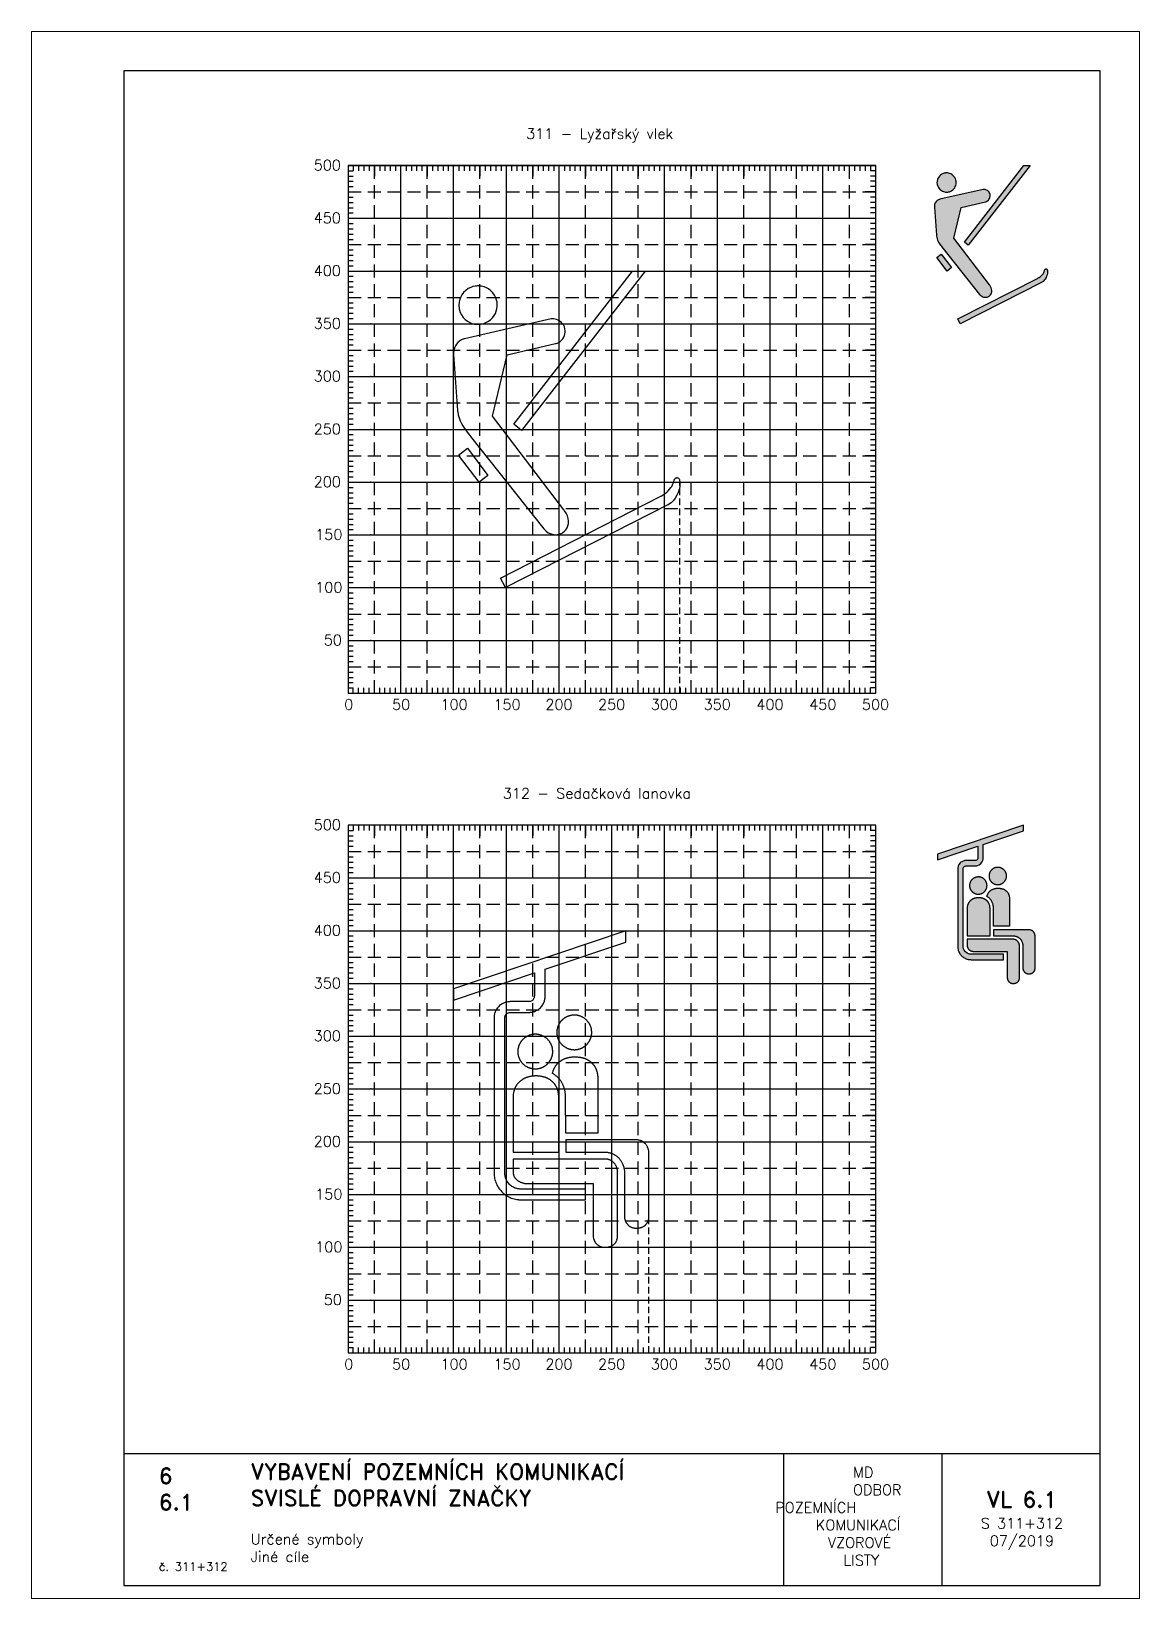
# Paper-space layout '311+312' of a CAD drawing. Header units: millimetres. Extents: x 0 to 210, y 0 to 297.
import ezdxf

# ---------------------------------------------------------------- set-up
doc = ezdxf.new("R2010")
doc.units = ezdxf.units.MM
doc.header["$LTSCALE"] = 5
doc.linetypes.add('ČÁRKOVANÁX2', pattern=[1.5, 1, -0.5])
for name, color, linetype in [('Kóty', 2, 'Continuous'), ('Pomocná', 2, 'Continuous'), ('Rozpiska', 7, 'Continuous'), ('Značka', 7, 'Continuous')]:
    doc.layers.add(name, color=color, linetype=linetype)
doc.layers.add('Rámeček', color=6, linetype='Continuous', plot=False)
doc.styles.get("Standard").update_dxf_attribs({"font": 'romand.shx', "height": 25})

psp = doc.layouts.new('311+312')

# ---------------------------------------------------------------- texts
at = {"layer": 'Kóty', "char_height": 2, "attachment_point": 1}
for s, insert in [('\\pi33.76182;311 - Lyžařský vlek', (60, 278.6)), ('\\pi29.33323;312 - Sedačková lanovka', (60, 153.6))]:
    psp.add_mtext_dynamic_manual_height_columns(s, width=100, gutter_width=125, heights=[0], dxfattribs=dict(at, insert=insert))
at = {"layer": 'Pomocná', "char_height": 2, "attachment_point": 1}
for s, insert in [('\\pi1.41968;500', (52.09, 272.65)), ('\\pi1.41968;450', (52.09, 262.65)), ('\\pi1.41968;400', (52.09, 252.65)), ('\\pi1.41968;350', (52.09, 242.65)), ('\\pi1.41968;300', (52.09, 232.65)), ('\\pi1.41968;250', (52.09, 222.65)), ('\\pi1.41968;200', (52.09, 212.65)), ('\\pi1.70539;150', (52.09, 202.65)), ('\\pi1.70539;100', (52.09, 192.65)), ('\\pi3.32444;50', (52.09, 182.65)), ('\\pi2.6146;0', (56.68, 170.43)), ('\\pi1.66222;50', (66.69, 170.43)), ('\\pi0.85269;100', (76.68, 170.43)), ('\\pi0.85269;150', (86.71, 170.43)), ('\\pi0.70984;200', (96.68, 170.43)), ('\\pi0.70984;250', (106.67, 170.43)), ('\\pi0.70984;300', (116.66, 170.43)), ('\\pi0.70984;350', (126.68, 170.43)), ('\\pi0.70984;400', (136.67, 170.43)), ('\\pi0.70984;450', (146.68, 170.43)), ('\\pi0.70984;500', (156.67, 170.43)), ('\\pi1.41968;500', (52.09, 147.65)), ('\\pi1.41968;450', (52.09, 137.65)), ('\\pi1.41968;400', (52.09, 127.65)), ('\\pi1.41968;350', (52.09, 117.65)), ('\\pi1.41968;300', (52.09, 107.65)), ('\\pi1.41968;250', (52.09, 97.65)), ('\\pi1.41968;200', (52.09, 87.65)), ('\\pi1.70539;150', (52.09, 77.65)), ('\\pi1.70539;100', (52.09, 67.65)), ('\\pi3.32444;50', (52.09, 57.65)), ('\\pi2.6146;0', (56.68, 45.43)), ('\\pi1.66222;50', (66.69, 45.43)), ('\\pi0.85269;100', (76.68, 45.43)), ('\\pi0.85269;150', (86.71, 45.43)), ('\\pi0.70984;200', (96.68, 45.43)), ('\\pi0.70984;250', (106.67, 45.43)), ('\\pi0.70984;300', (116.66, 45.43)), ('\\pi0.70984;350', (126.68, 45.43)), ('\\pi0.70984;400', (136.67, 45.43)), ('\\pi0.70984;450', (146.68, 45.43)), ('\\pi0.70984;500', (156.67, 45.43))]:
    psp.add_mtext_dynamic_manual_height_columns(s, width=6.5625, gutter_width=100, heights=[0], dxfattribs=dict(at, insert=insert))
at = {"layer": 'Rozpiska', "color": 7}
for s, width, heights, insert, char_height, attachment_point in [('6', 149.0422, [0], (24.17, 24.77), 3, 1), ('{\\C6;VYBAVENÍ POZEMNÍCH KOMUNIKACÍ\\P}SVISLÉ DOPRAVNÍ ZNAČKY{\\H1.34524x; }', 149.0422, [0], (41.56, 25.56), 3, 1), ('\\pi14.7414;{\\C6;MD\\P\\pi2.36044;}ODBOR POZEMNÍCH{\\H1.57143x; }\\P\\pi7.69378;KOMUNIKACÍ{\\H1.5x; }\\P\\pi9.97949;{\\C6;VZOROVÉ\\H1.47619x; \\H0.67742x;\\P\\pi12.93187;LISTY\\H1.26984x; }', 33.1018, [0], (140.95, 24.95), 2, 1), ('6.1', 149.0422, [0], (24.17, 19.78), 3, 1), ('{\\H1.5x;\\C6;VL 6.1\\P\\H0.66667x;S 311+312\\H1.66666x; \\H0.6x;\\P07/2019\\H1.80159x; }', 17.4487, [0], (187.69, 14.78), 2, 5), ('{\\C6;Určené symboly\\P}Jiné cíle{\\H1.83333x; }', 149.0422, [0], (41.56, 12.29), 2, 1), ('{\\C6;č. 311+312}', 18.3305, [2.67], (24.17, 6.88), 1.6, 1)]:
    psp.add_mtext_dynamic_manual_height_columns(s, width=width, gutter_width=100, heights=heights, dxfattribs=dict(at, insert=insert, char_height=char_height, attachment_point=attachment_point))

# ---------------------------------------------------------------- hatches: boundary and pattern name
at = {"layer": 'Značka'}
h = psp.add_hatch(color=249, dxfattribs=at)
h.dxf.hatch_style = 1
h.paths.add_polyline_path([(188.07, 271.58), (189.24, 271.58), (177.53, 256.47), (176.81, 257.06)])
h.paths.add_polyline_path([(171.57, 254.14), (172.42, 254.79), (174.36, 252.22), (173.52, 251.58)], flags=17)
edge = h.paths.add_edge_path()
edge.add_line((172.72, 255.91), (179.66, 247.16))
edge.add_line((179.66, 247.16), (179.69, 247.13))
edge.add_line((179.69, 247.13), (179.72, 247.1))
edge.add_line((179.72, 247.1), (179.88, 246.93))
edge.add_line((179.88, 246.93), (180.07, 246.79))
edge.add_line((180.07, 246.79), (180.25, 246.7))
edge.add_line((180.25, 246.7), (180.43, 246.64))
edge.add_line((180.43, 246.64), (180.61, 246.61))
edge.add_arc((180.76, 247.9), 1.3, 263.5626, 271.5321)
edge.add_arc((180.77, 247.9), 1.3, 270.7717, 278.0931)
edge.add_line((180.96, 246.61), (181.12, 246.65))
edge.add_line((181.12, 246.65), (181.21, 246.68))
edge.add_line((181.21, 246.68), (181.3, 246.71))
edge.add_line((181.3, 246.71), (181.38, 246.76))
edge.add_line((181.38, 246.76), (181.46, 246.8))
edge.add_line((181.46, 246.8), (181.61, 246.93))
edge.add_line((181.61, 246.93), (181.74, 247.07))
edge.add_line((181.74, 247.07), (181.85, 247.25))
edge.add_line((181.85, 247.25), (181.93, 247.44))
edge.add_line((181.93, 247.44), (181.98, 247.66))
edge.add_line((181.98, 247.66), (181.99, 247.88))
edge.add_line((181.99, 247.88), (181.96, 248.13))
edge.add_line((181.96, 248.13), (181.88, 248.37))
edge.add_line((181.88, 248.37), (181.76, 248.63))
edge.add_line((181.76, 248.63), (181.61, 248.88))
edge.add_line((181.61, 248.88), (181.58, 248.92))
edge.add_line((181.58, 248.92), (181.55, 248.96))
edge.add_line((181.55, 248.96), (174.81, 257.83))
edge.add_line((174.81, 257.83), (176.19, 263.63))
edge.add_line((176.19, 263.63), (180.77, 264.71))
edge.add_line((180.77, 264.71), (180.8, 264.71))
edge.add_line((180.8, 264.71), (180.83, 264.72))
edge.add_line((180.83, 264.72), (181.02, 264.79))
edge.add_line((181.02, 264.79), (181.2, 264.9))
edge.add_line((181.2, 264.9), (181.33, 265.02))
edge.add_line((181.33, 265.02), (181.45, 265.16))
edge.add_line((181.45, 265.16), (181.54, 265.32))
edge.add_line((181.54, 265.32), (181.6, 265.48))
edge.add_line((181.6, 265.48), (181.64, 265.62))
edge.add_line((181.64, 265.62), (181.66, 265.76))
edge.add_line((181.66, 265.76), (181.67, 265.93))
edge.add_line((181.67, 265.93), (181.65, 266.1))
edge.add_line((181.65, 266.1), (181.6, 266.29))
edge.add_line((181.6, 266.29), (181.51, 266.48))
edge.add_line((181.51, 266.48), (181.41, 266.62))
edge.add_line((181.41, 266.62), (181.29, 266.74))
edge.add_line((181.29, 266.74), (181.15, 266.85))
edge.add_line((181.15, 266.85), (181, 266.93))
edge.add_line((181, 266.93), (180.87, 266.99))
edge.add_line((180.87, 266.99), (180.73, 267.03))
edge.add_line((180.73, 267.03), (180.57, 267.05))
edge.add_arc((180.5, 266.03), 1.02, 85.9898, 94.9471)
edge.add_line((180.41, 267.05), (180.38, 267.04))
edge.add_line((180.38, 267.04), (180.35, 267.04))
edge.add_line((180.35, 267.04), (172.14, 265.17))
edge.add_line((172.14, 265.17), (172.11, 265.16))
edge.add_line((172.11, 265.16), (172.07, 265.15))
edge.add_line((172.07, 265.15), (171.86, 265.06))
edge.add_line((171.86, 265.06), (171.66, 264.94))
edge.add_line((171.66, 264.94), (171.51, 264.8))
edge.add_line((171.51, 264.8), (171.38, 264.65))
edge.add_line((171.38, 264.65), (171.28, 264.48))
edge.add_line((171.28, 264.48), (171.2, 264.31))
edge.add_line((171.2, 264.31), (171.15, 264.16))
edge.add_line((171.15, 264.16), (171.12, 264.02))
edge.add_line((171.12, 264.02), (171.1, 263.87))
edge.add_line((171.1, 263.87), (171.1, 263.72))
edge.add_line((171.1, 263.72), (171.1, 263.69))
edge.add_line((171.1, 263.69), (171.11, 263.67))
edge.add_line((171.11, 263.67), (171.48, 258.36))
edge.add_line((171.48, 258.36), (171.49, 258.32))
edge.add_line((171.49, 258.32), (171.49, 258.27))
edge.add_line((171.49, 258.27), (171.54, 257.97))
edge.add_line((171.54, 257.97), (171.62, 257.67))
edge.add_line((171.62, 257.67), (171.72, 257.4))
edge.add_line((171.72, 257.4), (171.84, 257.15))
edge.add_line((171.84, 257.15), (171.98, 256.91))
edge.add_line((171.98, 256.91), (172.13, 256.68))
edge.add_line((172.13, 256.68), (172.25, 256.5))
edge.add_line((172.25, 256.5), (172.38, 256.33))
edge.add_line((172.38, 256.33), (172.53, 256.15))
edge.add_line((172.53, 256.15), (172.67, 255.97))
edge.add_line((172.67, 255.97), (172.7, 255.94))
edge.add_line((172.7, 255.94), (172.72, 255.91))
h.paths.add_polyline_path([(175.56, 242.5), (190.74, 250.24), (190.77, 250.25), (190.79, 250.27), (190.97, 250.38), (191.14, 250.5), (191.3, 250.63), (191.44, 250.77), (191.57, 250.91), (191.69, 251.06), (191.77, 251.18), (191.84, 251.31), (191.9, 251.47), (191.96, 251.64), (192, 251.76), (192.06, 251.87), (192.09, 251.92), (192.14, 251.96), (192.17, 251.98), (192.21, 251.99), (192.24, 252), (192.28, 252.01), (192.31, 252), (192.34, 251.99), (192.38, 251.98), (192.4, 251.95), (192.44, 251.92), (192.46, 251.89), (192.5, 251.82), (192.52, 251.75), (192.55, 251.57), (192.55, 251.39), (192.53, 251.13), (192.47, 250.88), (192.38, 250.6), (192.26, 250.33), (192.11, 250.07), (191.92, 249.82), (191.71, 249.62), (191.47, 249.46), (191.43, 249.44), (191.39, 249.42), (176.02, 241.58)])
edge = h.paths.add_edge_path()
edge.add_line((173.42, 266.53), (173.47, 266.53))
edge.add_line((173.47, 266.53), (173.51, 266.53))
edge.add_arc((173.44, 268.3), 1.77, 272.3397, 282.2278)
edge.add_arc((173.46, 268.2), 1.67, 282.2288, 292.6861)
edge.add_line((174.1, 266.66), (174.36, 266.79))
edge.add_line((174.36, 266.79), (174.59, 266.95))
edge.add_line((174.59, 266.95), (174.79, 267.15))
edge.add_line((174.79, 267.15), (174.96, 267.37))
edge.add_line((174.96, 267.37), (175.07, 267.57))
edge.add_line((175.07, 267.57), (175.15, 267.77))
edge.add_line((175.15, 267.77), (175.21, 268.01))
edge.add_line((175.21, 268.01), (175.24, 268.26))
edge.add_line((175.24, 268.26), (175.24, 268.3))
edge.add_line((175.24, 268.3), (175.24, 268.35))
edge.add_line((175.24, 268.35), (175.24, 268.39))
edge.add_line((175.24, 268.39), (175.24, 268.44))
edge.add_line((175.24, 268.44), (175.24, 268.53))
edge.add_line((175.24, 268.53), (175.22, 268.62))
edge.add_line((175.22, 268.62), (175.18, 268.83))
edge.add_line((175.18, 268.83), (175.11, 269.03))
edge.add_line((175.11, 269.03), (174.99, 269.28))
edge.add_line((174.99, 269.28), (174.82, 269.51))
edge.add_line((174.82, 269.51), (174.63, 269.71))
edge.add_line((174.63, 269.71), (174.4, 269.88))
edge.add_line((174.4, 269.88), (174.21, 269.99))
edge.add_line((174.21, 269.99), (174, 270.08))
edge.add_line((174, 270.08), (173.76, 270.14))
edge.add_arc((173.47, 268.62), 1.55, 79.1338, 88.2932)
edge.add_line((173.51, 270.17), (173.47, 270.17))
edge.add_line((173.47, 270.17), (173.42, 270.17))
edge.add_line((173.42, 270.17), (173.38, 270.17))
edge.add_line((173.38, 270.17), (173.33, 270.17))
edge.add_line((173.33, 270.17), (173.24, 270.16))
edge.add_line((173.24, 270.16), (173.16, 270.15))
edge.add_line((173.16, 270.15), (172.94, 270.11))
edge.add_line((172.94, 270.11), (172.74, 270.04))
edge.add_line((172.74, 270.04), (172.49, 269.91))
edge.add_line((172.49, 269.91), (172.26, 269.75))
edge.add_line((172.26, 269.75), (172.06, 269.56))
edge.add_line((172.06, 269.56), (171.89, 269.33))
edge.add_line((171.89, 269.33), (171.78, 269.13))
edge.add_line((171.78, 269.13), (171.69, 268.92))
edge.add_line((171.69, 268.92), (171.62, 268.64))
edge.add_line((171.62, 268.64), (171.6, 268.35))
edge.add_line((171.6, 268.35), (171.63, 268))
edge.add_line((171.63, 268), (171.73, 267.67))
edge.add_line((171.73, 267.67), (171.86, 267.42))
edge.add_line((171.86, 267.42), (172.02, 267.19))
edge.add_line((172.02, 267.19), (172.22, 266.99))
edge.add_line((172.22, 266.99), (172.44, 266.82))
edge.add_line((172.44, 266.82), (172.64, 266.71))
edge.add_line((172.64, 266.71), (172.85, 266.62))
edge.add_line((172.85, 266.62), (173.09, 266.56))
edge.add_arc((173.38, 268.09), 1.56, 259.1824, 268.2906)
edge.add_line((173.33, 266.53), (173.38, 266.53))
edge.add_line((173.38, 266.53), (173.42, 266.53))
h = psp.add_hatch(color=249, dxfattribs=at)
h.dxf.hatch_style = 1
h.paths.add_polyline_path([(179.43, 133.49), (179.47, 133.49), (179.47, 133.49), (179.47, 133.49), (179.48, 133.49), (179.49, 133.49), (179.5, 133.5), (179.51, 133.5), (179.58, 133.5), (179.65, 133.51), (179.71, 133.52), (179.78, 133.53), (179.85, 133.55), (179.91, 133.57), (179.98, 133.59), (180.04, 133.61), (180.1, 133.64), (180.16, 133.66), (180.22, 133.69), (180.27, 133.72), (180.33, 133.76), (180.38, 133.79), (180.43, 133.83), (180.48, 133.87), (180.53, 133.91), (180.58, 133.95), (180.62, 134), (180.66, 134.05), (180.7, 134.09), (180.74, 134.14), (180.78, 134.19), (180.82, 134.25), (180.85, 134.3), (180.88, 134.36), (180.91, 134.41), (180.94, 134.47), (180.96, 134.53), (180.99, 134.59), (181, 134.64), (181.02, 134.69), (181.02, 134.7), (181.02, 134.71), (181.05, 134.81), (181.06, 134.92), (181.07, 135.02), (181.08, 135.13), (181.08, 135.15), (181.08, 135.16), (181.07, 135.22), (181.07, 135.29), (181.06, 135.36), (181.05, 135.44), (181.03, 135.52), (181.01, 135.59), (180.99, 135.67), (180.96, 135.74), (180.93, 135.8), (180.91, 135.86), (180.88, 135.91), (180.84, 135.97), (180.81, 136.02), (180.77, 136.07), (180.74, 136.13), (180.7, 136.17), (180.65, 136.22), (180.61, 136.27), (180.57, 136.31), (180.52, 136.36), (180.47, 136.4), (180.42, 136.44), (180.37, 136.47), (180.32, 136.51), (180.26, 136.54), (180.21, 136.57), (180.15, 136.6), (180.09, 136.63), (180.03, 136.65), (179.97, 136.68), (179.91, 136.69), (179.85, 136.71), (179.82, 136.72), (179.8, 136.73), (179.77, 136.73), (179.75, 136.74), (179.72, 136.74), (179.69, 136.75), (179.67, 136.75), (179.64, 136.75), (179.63, 136.76), (179.61, 136.76), (179.59, 136.76), (179.58, 136.76), (179.56, 136.76), (179.54, 136.76), (179.53, 136.76), (179.52, 136.76), (179.51, 136.76), (179.51, 136.76), (179.47, 136.77), (179.43, 136.77), (179.39, 136.77), (179.38, 136.77), (179.38, 136.77), (179.37, 136.76), (179.37, 136.76), (179.36, 136.76), (179.35, 136.76), (179.33, 136.76), (179.31, 136.76), (179.29, 136.76), (179.27, 136.76), (179.25, 136.76), (179.23, 136.75), (179.21, 136.75), (179.19, 136.75), (179.14, 136.74), (179.09, 136.73), (179.04, 136.72), (178.99, 136.71), (178.95, 136.7), (178.9, 136.68), (178.85, 136.67), (178.81, 136.65), (178.75, 136.62), (178.69, 136.6), (178.63, 136.57), (178.58, 136.54), (178.52, 136.5), (178.47, 136.47), (178.42, 136.43), (178.37, 136.39), (178.32, 136.35), (178.27, 136.3), (178.23, 136.26), (178.19, 136.21), (178.14, 136.17), (178.1, 136.12), (178.07, 136.06), (178.03, 136.01), (178, 135.96), (177.96, 135.9), (177.93, 135.85), (177.91, 135.79), (177.88, 135.73), (177.86, 135.67), (177.84, 135.62), (177.83, 135.57), (177.83, 135.56), (177.82, 135.55), (177.8, 135.45), (177.78, 135.34), (177.77, 135.24), (177.77, 135.13), (177.77, 135.11), (177.77, 135.1), (177.77, 135.04), (177.77, 134.97), (177.78, 134.89), (177.8, 134.82), (177.81, 134.74), (177.83, 134.66), (177.86, 134.59), (177.89, 134.52), (177.91, 134.46), (177.94, 134.4), (177.97, 134.34), (178, 134.29), (178.04, 134.23), (178.07, 134.18), (178.11, 134.13), (178.15, 134.08), (178.19, 134.04), (178.24, 133.99), (178.28, 133.94), (178.33, 133.9), (178.38, 133.86), (178.43, 133.82), (178.48, 133.79), (178.53, 133.75), (178.59, 133.72), (178.64, 133.69), (178.7, 133.66), (178.76, 133.63), (178.82, 133.6), (178.88, 133.58), (178.94, 133.56), (179.01, 133.55), (179.03, 133.54), (179.06, 133.53), (179.08, 133.53), (179.11, 133.52), (179.13, 133.52), (179.16, 133.52), (179.19, 133.51), (179.21, 133.51), (179.23, 133.51), (179.24, 133.5), (179.26, 133.5), (179.28, 133.5), (179.3, 133.5), (179.31, 133.5), (179.33, 133.5), (179.34, 133.5), (179.34, 133.5), (179.35, 133.5), (179.39, 133.49)], flags=17)
edge = h.paths.add_edge_path()
edge.add_line((184.91, 117.71), (184.91, 117.69))
edge.add_line((184.91, 117.69), (184.91, 117.66))
edge.add_line((184.91, 117.66), (184.91, 117.65))
edge.add_line((184.91, 117.65), (184.91, 117.64))
edge.add_line((184.91, 117.64), (184.91, 117.61))
edge.add_line((184.91, 117.61), (184.92, 117.57))
edge.add_line((184.92, 117.57), (184.92, 117.53))
edge.add_line((184.92, 117.53), (184.93, 117.49))
edge.add_line((184.93, 117.49), (184.94, 117.44))
edge.add_line((184.94, 117.44), (184.95, 117.4))
edge.add_line((184.95, 117.4), (184.96, 117.36))
edge.add_line((184.96, 117.36), (184.98, 117.31))
edge.add_line((184.98, 117.31), (184.99, 117.27))
edge.add_line((184.99, 117.27), (185.01, 117.24))
edge.add_line((185.01, 117.24), (185.03, 117.2))
edge.add_line((185.03, 117.2), (185.04, 117.16))
edge.add_line((185.04, 117.16), (185.06, 117.12))
edge.add_line((185.06, 117.12), (185.09, 117.09))
edge.add_line((185.09, 117.09), (185.11, 117.05))
edge.add_line((185.11, 117.05), (185.13, 117.02))
edge.add_line((185.13, 117.02), (185.16, 116.98))
edge.add_line((185.16, 116.98), (185.19, 116.95))
edge.add_line((185.19, 116.95), (185.21, 116.92))
edge.add_line((185.21, 116.92), (185.24, 116.89))
edge.add_line((185.24, 116.89), (185.28, 116.86))
edge.add_line((185.28, 116.86), (185.31, 116.83))
edge.add_line((185.31, 116.83), (185.34, 116.8))
edge.add_line((185.34, 116.8), (185.38, 116.78))
edge.add_line((185.38, 116.78), (185.41, 116.75))
edge.add_line((185.41, 116.75), (185.45, 116.73))
edge.add_line((185.45, 116.73), (185.49, 116.71))
edge.add_line((185.49, 116.71), (185.54, 116.69))
edge.add_line((185.54, 116.69), (185.58, 116.67))
edge.add_line((185.58, 116.67), (185.62, 116.65))
edge.add_line((185.62, 116.65), (185.66, 116.64))
edge.add_line((185.66, 116.64), (185.69, 116.63))
edge.add_line((185.69, 116.63), (185.7, 116.63))
edge.add_line((185.7, 116.63), (185.71, 116.62))
edge.add_line((185.71, 116.62), (185.79, 116.61))
edge.add_line((185.79, 116.61), (185.79, 116.61))
edge.add_line((185.79, 116.61), (185.8, 116.6))
edge.add_line((185.8, 116.6), (185.81, 116.6))
edge.add_line((185.81, 116.6), (185.83, 116.6))
edge.add_line((185.83, 116.6), (185.85, 116.6))
edge.add_line((185.85, 116.6), (185.87, 116.59))
edge.add_line((185.87, 116.59), (185.89, 116.59))
edge.add_line((185.89, 116.59), (185.91, 116.59))
edge.add_line((185.91, 116.59), (185.93, 116.59))
edge.add_line((185.93, 116.59), (185.95, 116.59))
edge.add_line((185.95, 116.59), (185.97, 116.59))
edge.add_line((185.97, 116.59), (185.99, 116.58))
edge.add_line((185.99, 116.58), (186.02, 116.58))
edge.add_line((186.02, 116.58), (186.04, 116.58))
edge.add_arc((186.04, 118.83), 2.25, 269.8945, 271.4509)
edge.add_line((186.1, 116.59), (186.16, 116.59))
edge.add_line((186.16, 116.59), (186.22, 116.59))
edge.add_line((186.22, 116.59), (186.28, 116.6))
edge.add_line((186.28, 116.6), (186.34, 116.61))
edge.add_line((186.34, 116.61), (186.4, 116.62))
edge.add_line((186.4, 116.62), (186.46, 116.64))
edge.add_line((186.46, 116.64), (186.52, 116.66))
edge.add_line((186.52, 116.66), (186.56, 116.67))
edge.add_line((186.56, 116.67), (186.59, 116.68))
edge.add_line((186.59, 116.68), (186.63, 116.7))
edge.add_line((186.63, 116.7), (186.67, 116.72))
edge.add_line((186.67, 116.72), (186.7, 116.74))
edge.add_line((186.7, 116.74), (186.74, 116.76))
edge.add_line((186.74, 116.76), (186.77, 116.78))
edge.add_line((186.77, 116.78), (186.8, 116.8))
edge.add_line((186.8, 116.8), (186.84, 116.82))
edge.add_line((186.84, 116.82), (186.87, 116.85))
edge.add_line((186.87, 116.85), (186.89, 116.87))
edge.add_line((186.89, 116.87), (186.92, 116.9))
edge.add_line((186.92, 116.9), (186.95, 116.93))
edge.add_line((186.95, 116.93), (186.97, 116.96))
edge.add_line((186.97, 116.96), (187, 116.98))
edge.add_line((187, 116.98), (187.02, 117.02))
edge.add_line((187.02, 117.02), (187.04, 117.05))
edge.add_line((187.04, 117.05), (187.07, 117.08))
edge.add_line((187.07, 117.08), (187.09, 117.11))
edge.add_line((187.09, 117.11), (187.1, 117.15))
edge.add_line((187.1, 117.15), (187.12, 117.18))
edge.add_line((187.12, 117.18), (187.14, 117.22))
edge.add_line((187.14, 117.22), (187.15, 117.25))
edge.add_line((187.15, 117.25), (187.16, 117.28))
edge.add_line((187.16, 117.28), (187.16, 117.29))
edge.add_line((187.16, 117.29), (187.16, 117.29))
edge.add_line((187.16, 117.29), (187.19, 117.38))
edge.add_line((187.19, 117.38), (187.21, 117.48))
edge.add_line((187.21, 117.48), (187.22, 117.56))
edge.add_line((187.22, 117.56), (187.23, 117.65))
edge.add_line((187.23, 117.65), (187.23, 117.68))
edge.add_line((187.23, 117.68), (187.23, 117.71))
edge.add_line((187.23, 117.71), (187.23, 123.66))
edge.add_line((187.23, 123.66), (187.23, 123.7))
edge.add_line((187.23, 123.7), (187.22, 123.74))
edge.add_line((187.22, 123.74), (187.22, 123.75))
edge.add_line((187.22, 123.75), (187.22, 123.76))
edge.add_line((187.22, 123.76), (187.22, 123.81))
edge.add_line((187.22, 123.81), (187.22, 123.85))
edge.add_line((187.22, 123.85), (187.21, 123.91))
edge.add_line((187.21, 123.91), (187.2, 123.97))
edge.add_line((187.2, 123.97), (187.18, 124.02))
edge.add_line((187.18, 124.02), (187.17, 124.08))
edge.add_line((187.17, 124.08), (187.15, 124.13))
edge.add_line((187.15, 124.13), (187.13, 124.19))
edge.add_line((187.13, 124.19), (187.11, 124.23))
edge.add_line((187.11, 124.23), (187.09, 124.28))
edge.add_line((187.09, 124.28), (187.06, 124.32))
edge.add_line((187.06, 124.32), (187.04, 124.37))
edge.add_line((187.04, 124.37), (187.01, 124.41))
edge.add_line((187.01, 124.41), (186.99, 124.45))
edge.add_line((186.99, 124.45), (186.96, 124.49))
edge.add_line((186.96, 124.49), (186.93, 124.53))
edge.add_line((186.93, 124.53), (186.9, 124.56))
edge.add_line((186.9, 124.56), (186.87, 124.59))
edge.add_line((186.87, 124.59), (186.84, 124.62))
edge.add_line((186.84, 124.62), (186.81, 124.65))
edge.add_line((186.81, 124.65), (186.78, 124.67))
edge.add_line((186.78, 124.67), (186.75, 124.7))
edge.add_line((186.75, 124.7), (186.72, 124.73))
edge.add_line((186.72, 124.73), (186.68, 124.75))
edge.add_line((186.68, 124.75), (186.65, 124.77))
edge.add_line((186.65, 124.77), (186.62, 124.79))
edge.add_line((186.62, 124.79), (186.58, 124.81))
edge.add_line((186.58, 124.81), (186.55, 124.83))
edge.add_line((186.55, 124.83), (186.51, 124.85))
edge.add_line((186.51, 124.85), (186.47, 124.86))
edge.add_line((186.47, 124.86), (186.44, 124.88))
edge.add_line((186.44, 124.88), (186.4, 124.89))
edge.add_line((186.4, 124.89), (186.38, 124.9))
edge.add_line((186.38, 124.9), (186.36, 124.9))
edge.add_line((186.36, 124.9), (186.34, 124.91))
edge.add_line((186.34, 124.91), (186.32, 124.91))
edge.add_line((186.32, 124.91), (186.3, 124.92))
edge.add_line((186.3, 124.92), (186.28, 124.92))
edge.add_line((186.28, 124.92), (186.26, 124.93))
edge.add_line((186.26, 124.93), (186.24, 124.93))
edge.add_line((186.24, 124.93), (186.24, 124.93))
edge.add_line((186.24, 124.93), (186.24, 124.93))
edge.add_line((186.24, 124.93), (186.18, 124.94))
edge.add_line((186.18, 124.94), (186.18, 124.94))
edge.add_line((186.18, 124.94), (186.17, 124.94))
edge.add_line((186.17, 124.94), (186.16, 124.94))
edge.add_line((186.16, 124.94), (186.15, 124.94))
edge.add_line((186.15, 124.94), (186.14, 124.94))
edge.add_line((186.14, 124.94), (186.13, 124.94))
edge.add_line((186.13, 124.94), (186.12, 124.94))
edge.add_line((186.12, 124.94), (186.12, 124.94))
edge.add_line((186.12, 124.94), (186.09, 124.94))
edge.add_line((186.09, 124.94), (186.07, 124.94))
edge.add_line((186.07, 124.94), (177.33, 124.94))
edge.add_line((177.33, 124.94), (177.33, 123.68))
edge.add_line((177.33, 123.68), (177.34, 123.64))
edge.add_line((177.34, 123.64), (177.34, 123.61))
edge.add_line((177.34, 123.61), (177.34, 123.6))
edge.add_line((177.34, 123.6), (177.34, 123.59))
edge.add_line((177.34, 123.59), (177.34, 123.55))
edge.add_line((177.34, 123.55), (177.35, 123.52))
edge.add_line((177.35, 123.52), (177.36, 123.47))
edge.add_line((177.36, 123.47), (177.37, 123.43))
edge.add_line((177.37, 123.43), (177.38, 123.38))
edge.add_line((177.38, 123.38), (177.4, 123.34))
edge.add_line((177.4, 123.34), (177.42, 123.3))
edge.add_line((177.42, 123.3), (177.44, 123.26))
edge.add_line((177.44, 123.26), (177.46, 123.22))
edge.add_line((177.46, 123.22), (177.48, 123.19))
edge.add_line((177.48, 123.19), (177.5, 123.15))
edge.add_line((177.5, 123.15), (177.53, 123.12))
edge.add_line((177.53, 123.12), (177.56, 123.09))
edge.add_line((177.56, 123.09), (177.58, 123.06))
edge.add_line((177.58, 123.06), (177.61, 123.03))
edge.add_line((177.61, 123.03), (177.64, 123))
edge.add_line((177.64, 123), (177.68, 122.97))
edge.add_line((177.68, 122.97), (177.72, 122.94))
edge.add_line((177.72, 122.94), (177.75, 122.91))
edge.add_line((177.75, 122.91), (177.79, 122.88))
edge.add_line((177.79, 122.88), (177.83, 122.86))
edge.add_line((177.83, 122.86), (177.87, 122.83))
edge.add_line((177.87, 122.83), (177.92, 122.81))
edge.add_line((177.92, 122.81), (177.96, 122.79))
edge.add_line((177.96, 122.79), (178.01, 122.77))
edge.add_line((178.01, 122.77), (178.05, 122.75))
edge.add_line((178.05, 122.75), (178.1, 122.73))
edge.add_line((178.1, 122.73), (178.15, 122.71))
edge.add_line((178.15, 122.71), (178.2, 122.7))
edge.add_line((178.2, 122.7), (178.25, 122.68))
edge.add_line((178.25, 122.68), (178.3, 122.67))
edge.add_line((178.3, 122.67), (178.36, 122.65))
edge.add_line((178.36, 122.65), (178.4, 122.64))
edge.add_line((178.4, 122.64), (178.45, 122.63))
edge.add_line((178.45, 122.63), (178.5, 122.63))
edge.add_line((178.5, 122.63), (178.55, 122.62))
edge.add_line((178.55, 122.62), (178.6, 122.61))
edge.add_line((178.6, 122.61), (178.65, 122.61))
edge.add_line((178.65, 122.61), (178.69, 122.61))
edge.add_line((178.69, 122.61), (178.72, 122.61))
edge.add_line((178.72, 122.61), (178.73, 122.61))
edge.add_line((178.73, 122.61), (178.74, 122.61))
edge.add_line((178.74, 122.61), (178.76, 122.61))
edge.add_line((178.76, 122.61), (178.76, 122.61))
edge.add_line((178.76, 122.61), (178.76, 122.61))
edge.add_line((178.76, 122.61), (178.77, 122.61))
edge.add_line((178.77, 122.61), (178.77, 122.61))
edge.add_line((178.77, 122.61), (178.77, 122.61))
edge.add_line((178.77, 122.61), (178.78, 122.61))
edge.add_line((178.78, 122.61), (178.78, 122.61))
edge.add_line((178.78, 122.61), (178.78, 122.61))
edge.add_line((178.78, 122.61), (178.79, 122.61))
edge.add_line((178.79, 122.61), (178.8, 122.61))
edge.add_line((178.8, 122.61), (178.8, 122.61))
edge.add_line((178.8, 122.61), (178.8, 122.61))
edge.add_line((178.8, 122.61), (178.8, 122.61))
edge.add_line((178.8, 122.61), (178.81, 122.61))
edge.add_line((178.81, 122.61), (178.81, 122.61))
edge.add_line((178.81, 122.61), (178.82, 122.62))
edge.add_line((178.82, 122.62), (178.82, 122.62))
edge.add_line((178.82, 122.62), (178.82, 122.62))
edge.add_line((178.82, 122.62), (178.85, 122.62))
edge.add_line((178.85, 122.62), (184.91, 122.62))
edge.add_line((184.91, 122.62), (184.91, 117.71))
h.paths.add_polyline_path([(181.67, 125.59), (181.65, 130.76), (181.65, 130.82), (181.65, 130.88), (181.65, 130.9), (181.65, 130.92), (181.64, 130.99), (181.63, 131.06), (181.62, 131.15), (181.61, 131.24), (181.59, 131.33), (181.57, 131.41), (181.54, 131.5), (181.51, 131.58), (181.48, 131.65), (181.45, 131.72), (181.42, 131.79), (181.39, 131.85), (181.35, 131.91), (181.31, 131.98), (181.26, 132.04), (181.22, 132.09), (181.17, 132.15), (181.12, 132.2), (181.07, 132.25), (181.02, 132.3), (180.97, 132.34), (180.91, 132.39), (180.85, 132.43), (180.8, 132.47), (180.74, 132.51), (180.67, 132.54), (180.61, 132.58), (180.55, 132.61), (180.48, 132.64), (180.42, 132.66), (180.35, 132.69), (180.28, 132.71), (180.2, 132.73), (180.12, 132.75), (180.04, 132.76), (179.96, 132.78), (179.88, 132.79), (179.8, 132.8), (179.73, 132.81), (179.67, 132.81), (179.65, 132.81), (179.64, 132.81), (179.62, 132.82), (179.6, 132.82), (179.6, 132.82), (179.6, 132.82), (179.59, 132.82), (179.58, 132.82), (179.57, 132.82), (179.56, 132.82), (179.56, 132.82), (179.55, 132.82), (179.5, 132.82), (179.45, 132.82), (179.45, 132.82), (179.45, 132.82), (179.44, 132.82), (179.43, 132.82), (179.41, 132.82), (179.4, 132.82), (179.38, 132.82), (179.35, 132.82), (179.33, 132.81), (179.3, 132.81), (179.28, 132.81), (179.25, 132.81), (179.23, 132.81), (179.2, 132.8), (179.14, 132.8), (179.08, 132.79), (179.02, 132.78), (178.96, 132.77), (178.9, 132.75), (178.84, 132.74), (178.78, 132.72), (178.72, 132.71), (178.64, 132.68), (178.57, 132.66), (178.49, 132.63), (178.42, 132.59), (178.35, 132.56), (178.28, 132.52), (178.21, 132.48), (178.14, 132.43), (178.07, 132.39), (178.01, 132.34), (177.95, 132.29), (177.89, 132.23), (177.83, 132.18), (177.78, 132.12), (177.73, 132.06), (177.68, 131.99), (177.63, 131.92), (177.59, 131.85), (177.55, 131.77), (177.51, 131.7), (177.48, 131.62), (177.45, 131.54), (177.42, 131.48), (177.41, 131.41), (177.4, 131.39), (177.4, 131.38), (177.36, 131.23), (177.34, 131.08), (177.33, 130.98), (177.32, 130.88), (177.32, 130.82), (177.32, 130.76), (177.32, 125.59)], flags=17)
h.paths.add_polyline_path([(183.12, 135.31), (183.16, 135.31), (183.17, 135.31), (183.17, 135.31), (183.18, 135.31), (183.18, 135.31), (183.19, 135.31), (183.2, 135.31), (183.27, 135.31), (183.34, 135.32), (183.41, 135.33), (183.48, 135.35), (183.54, 135.36), (183.61, 135.38), (183.67, 135.4), (183.74, 135.43), (183.8, 135.45), (183.86, 135.48), (183.91, 135.51), (183.97, 135.54), (184.02, 135.57), (184.07, 135.61), (184.13, 135.65), (184.18, 135.69), (184.22, 135.73), (184.27, 135.77), (184.32, 135.81), (184.36, 135.86), (184.4, 135.91), (184.44, 135.96), (184.48, 136.01), (184.51, 136.06), (184.54, 136.12), (184.58, 136.17), (184.61, 136.23), (184.63, 136.29), (184.66, 136.34), (184.68, 136.4), (184.7, 136.45), (184.71, 136.5), (184.71, 136.51), (184.72, 136.53), (184.74, 136.63), (184.76, 136.73), (184.77, 136.84), (184.77, 136.94), (184.77, 136.96), (184.77, 136.98), (184.77, 137.04), (184.76, 137.1), (184.76, 137.18), (184.74, 137.26), (184.73, 137.33), (184.71, 137.41), (184.68, 137.48), (184.65, 137.56), (184.63, 137.61), (184.6, 137.67), (184.57, 137.73), (184.54, 137.78), (184.51, 137.84), (184.47, 137.89), (184.43, 137.94), (184.39, 137.99), (184.35, 138.04), (184.31, 138.08), (184.26, 138.13), (184.21, 138.17), (184.17, 138.21), (184.12, 138.25), (184.06, 138.29), (184.01, 138.32), (183.96, 138.36), (183.9, 138.39), (183.84, 138.42), (183.78, 138.44), (183.73, 138.47), (183.67, 138.49), (183.6, 138.51), (183.54, 138.53), (183.52, 138.53), (183.49, 138.54), (183.47, 138.55), (183.44, 138.55), (183.41, 138.56), (183.39, 138.56), (183.36, 138.56), (183.34, 138.57), (183.32, 138.57), (183.3, 138.57), (183.29, 138.57), (183.27, 138.57), (183.25, 138.58), (183.24, 138.58), (183.22, 138.58), (183.21, 138.58), (183.21, 138.58), (183.2, 138.58), (183.16, 138.58), (183.12, 138.58), (183.08, 138.58), (183.08, 138.58), (183.08, 138.58), (183.07, 138.58), (183.06, 138.58), (183.05, 138.58), (183.04, 138.58), (183.02, 138.58), (183, 138.58), (182.98, 138.57), (182.96, 138.57), (182.94, 138.57), (182.92, 138.57), (182.9, 138.57), (182.88, 138.56), (182.83, 138.56), (182.78, 138.55), (182.74, 138.54), (182.69, 138.52), (182.64, 138.51), (182.59, 138.5), (182.55, 138.48), (182.5, 138.46), (182.44, 138.44), (182.38, 138.41), (182.33, 138.38), (182.27, 138.35), (182.22, 138.32), (182.16, 138.28), (182.11, 138.24), (182.06, 138.2), (182.01, 138.16), (181.97, 138.12), (181.92, 138.07), (181.88, 138.03), (181.84, 137.98), (181.8, 137.93), (181.76, 137.88), (181.73, 137.83), (181.69, 137.77), (181.66, 137.72), (181.63, 137.66), (181.6, 137.6), (181.58, 137.54), (181.55, 137.48), (181.54, 137.44), (181.52, 137.39), (181.52, 137.37), (181.52, 137.36), (181.49, 137.26), (181.48, 137.16), (181.47, 137.05), (181.46, 136.94), (181.46, 136.93), (181.46, 136.91), (181.46, 136.85), (181.47, 136.79), (181.48, 136.71), (181.49, 136.63), (181.51, 136.55), (181.53, 136.48), (181.55, 136.4), (181.58, 136.33), (181.61, 136.27), (181.64, 136.21), (181.67, 136.16), (181.7, 136.1), (181.73, 136.05), (181.77, 136), (181.81, 135.95), (181.85, 135.9), (181.89, 135.85), (181.93, 135.8), (181.98, 135.76), (182.02, 135.72), (182.07, 135.68), (182.12, 135.64), (182.17, 135.6), (182.23, 135.57), (182.28, 135.53), (182.34, 135.5), (182.4, 135.47), (182.46, 135.44), (182.52, 135.42), (182.58, 135.4), (182.64, 135.38), (182.7, 135.36), (182.73, 135.36), (182.75, 135.35), (182.78, 135.34), (182.8, 135.34), (182.83, 135.33), (182.85, 135.33), (182.88, 135.33), (182.91, 135.32), (182.92, 135.32), (182.94, 135.32), (182.96, 135.32), (182.97, 135.31), (182.99, 135.31), (183.01, 135.31), (183.02, 135.31), (183.03, 135.31), (183.04, 135.31), (183.04, 135.31), (183.08, 135.31)], flags=17)
h.paths.add_polyline_path([(181.06, 133.07), (181.09, 133.19), (181.1, 133.21), (181.1, 133.22), (181.12, 133.29), (181.14, 133.35), (181.17, 133.43), (181.21, 133.51), (181.24, 133.59), (181.28, 133.66), (181.33, 133.74), (181.38, 133.81), (181.43, 133.87), (181.48, 133.93), (181.53, 133.99), (181.59, 134.05), (181.64, 134.1), (181.71, 134.15), (181.77, 134.2), (181.83, 134.25), (181.9, 134.29), (181.97, 134.33), (182.04, 134.37), (182.11, 134.41), (182.19, 134.44), (182.26, 134.47), (182.34, 134.5), (182.41, 134.52), (182.47, 134.54), (182.53, 134.55), (182.59, 134.57), (182.65, 134.58), (182.71, 134.59), (182.77, 134.6), (182.83, 134.61), (182.9, 134.62), (182.92, 134.62), (182.95, 134.62), (182.97, 134.62), (183, 134.63), (183.02, 134.63), (183.05, 134.63), (183.07, 134.63), (183.1, 134.63), (183.11, 134.63), (183.12, 134.63), (183.13, 134.63), (183.14, 134.63), (183.14, 134.63), (183.15, 134.63), (183.2, 134.63), (183.25, 134.63), (183.25, 134.63), (183.25, 134.63), (183.26, 134.63), (183.27, 134.63), (183.28, 134.63), (183.29, 134.63), (183.3, 134.63), (183.3, 134.63), (183.31, 134.63), (183.33, 134.63), (183.35, 134.63), (183.36, 134.63), (183.43, 134.62), (183.49, 134.61), (183.58, 134.6), (183.66, 134.59), (183.74, 134.58), (183.82, 134.56), (183.9, 134.54), (183.97, 134.52), (184.04, 134.5), (184.11, 134.48), (184.18, 134.45), (184.24, 134.42), (184.31, 134.39), (184.37, 134.36), (184.43, 134.32), (184.49, 134.28), (184.55, 134.24), (184.61, 134.2), (184.66, 134.16), (184.72, 134.11), (184.77, 134.06), (184.82, 134.01), (184.87, 133.96), (184.91, 133.91), (184.96, 133.85), (185, 133.79), (185.04, 133.73), (185.08, 133.67), (185.12, 133.6), (185.15, 133.53), (185.18, 133.46), (185.21, 133.4), (185.24, 133.31), (185.26, 133.23), (185.28, 133.14), (185.3, 133.05), (185.32, 132.96), (185.33, 132.88), (185.34, 132.8), (185.34, 132.73), (185.34, 132.72), (185.34, 132.7), (185.34, 132.63), (185.34, 132.57), (185.36, 127.41), (182.31, 127.41), (182.3, 130.76), (182.3, 130.83), (182.29, 130.9), (182.29, 130.92), (182.29, 130.95), (182.29, 131.04), (182.28, 131.13), (182.26, 131.24), (182.24, 131.36), (182.22, 131.47), (182.19, 131.59), (182.16, 131.7), (182.12, 131.81), (182.08, 131.9), (182.04, 131.99), (182, 132.08), (181.95, 132.17), (181.9, 132.26), (181.84, 132.34), (181.78, 132.43), (181.72, 132.51), (181.65, 132.58), (181.59, 132.65), (181.52, 132.72), (181.45, 132.78), (181.38, 132.84), (181.3, 132.9), (181.23, 132.96), (181.15, 133.01), (181.13, 133.02), (181.11, 133.04), (181.09, 133.05), (181.07, 133.06), (181.07, 133.06)], flags=17)
edge = h.paths.add_edge_path()
edge.add_line((176.54, 137.56), (176.54, 138.33))
edge.add_line((176.54, 138.33), (176.54, 138.35))
edge.add_line((176.54, 138.35), (176.54, 138.38))
edge.add_line((176.54, 138.38), (176.56, 138.49))
edge.add_line((176.56, 138.49), (176.61, 138.58))
edge.add_line((176.61, 138.58), (176.69, 138.69))
edge.add_line((176.69, 138.69), (176.79, 138.77))
edge.add_line((176.79, 138.77), (176.89, 138.81))
edge.add_line((176.89, 138.81), (177, 138.83))
edge.add_line((177, 138.83), (177.02, 138.84))
edge.add_line((177.02, 138.84), (177.05, 138.84))
edge.add_line((177.05, 138.84), (178.83, 138.84))
edge.add_line((178.83, 138.84), (178.91, 138.84))
edge.add_line((178.91, 138.84), (178.99, 138.85))
edge.add_arc((178.85, 140.28), 1.44, 275.2176, 287.965)
edge.add_line((179.3, 138.91), (179.59, 139.04))
edge.add_line((179.59, 139.04), (179.91, 139.28))
edge.add_line((179.91, 139.28), (180.15, 139.6))
edge.add_line((180.15, 139.6), (180.28, 139.89))
edge.add_line((180.28, 139.89), (180.35, 140.21))
edge.add_line((180.35, 140.21), (180.35, 140.29))
edge.add_line((180.35, 140.29), (180.36, 140.37))
edge.add_line((180.36, 140.37), (180.36, 142.93))
edge.add_line((180.36, 142.93), (188.01, 145.51))
edge.add_line((188.01, 145.51), (188.01, 146.58))
edge.add_line((188.01, 146.58), (171.68, 141.08))
edge.add_line((171.68, 141.08), (171.68, 140.01))
edge.add_line((171.68, 140.01), (179.34, 142.59))
edge.add_line((179.34, 142.59), (179.34, 140.37))
edge.add_line((179.34, 140.37), (179.33, 140.34))
edge.add_line((179.33, 140.34), (179.33, 140.31))
edge.add_line((179.33, 140.31), (179.31, 140.21))
edge.add_line((179.31, 140.21), (179.27, 140.11))
edge.add_line((179.27, 140.11), (179.19, 140.01))
edge.add_line((179.19, 140.01), (179.08, 139.93))
edge.add_line((179.08, 139.93), (178.98, 139.88))
edge.add_line((178.98, 139.88), (178.88, 139.86))
edge.add_line((178.88, 139.86), (178.85, 139.86))
edge.add_line((178.85, 139.86), (178.83, 139.86))
edge.add_line((178.83, 139.86), (177.05, 139.86))
edge.add_line((177.05, 139.86), (176.97, 139.85))
edge.add_line((176.97, 139.85), (176.89, 139.85))
edge.add_arc((177.02, 138.42), 1.44, 95.195, 107.9524)
edge.add_line((176.58, 139.78), (176.28, 139.65))
edge.add_arc((176.99, 138.4), 1.44, 119.1765, 135.1148)
edge.add_line((175.97, 139.41), (175.72, 139.09))
edge.add_line((175.72, 139.09), (175.59, 138.8))
edge.add_line((175.59, 138.8), (175.53, 138.49))
edge.add_line((175.53, 138.49), (175.52, 138.41))
edge.add_line((175.52, 138.41), (175.52, 138.33))
edge.add_line((175.52, 138.33), (175.52, 137.56))
edge.add_line((175.52, 137.56), (175.52, 123.63))
edge.add_line((175.52, 123.63), (175.53, 123.5))
edge.add_line((175.53, 123.5), (175.53, 123.36))
edge.add_line((175.53, 123.36), (175.64, 122.84))
edge.add_line((175.64, 122.84), (175.86, 122.36))
edge.add_arc((177.95, 123.52), 2.4, 209.1111, 225.0678)
edge.add_arc((177.99, 123.56), 2.45, 225.0605, 240.7133)
edge.add_arc((178.03, 123.46), 2.38, 238.8727, 251.7846)
edge.add_arc((177.96, 123.27), 2.18, 251.7374, 265.7231)
edge.add_line((177.8, 121.09), (177.94, 121.09))
edge.add_line((177.94, 121.09), (178.07, 121.08))
edge.add_line((178.07, 121.08), (184.19, 121.08))
edge.add_line((184.19, 121.08), (184.19, 122.1))
edge.add_line((184.19, 122.1), (178.07, 122.1))
edge.add_line((178.07, 122.1), (177.99, 122.1))
edge.add_line((177.99, 122.1), (177.91, 122.11))
edge.add_arc((178.04, 123.54), 1.43, 252.0006, 264.7481, ccw=False)
edge.add_line((177.6, 122.17), (177.3, 122.31))
edge.add_line((177.3, 122.31), (176.99, 122.55))
edge.add_line((176.99, 122.55), (176.74, 122.87))
edge.add_line((176.74, 122.87), (176.61, 123.16))
edge.add_line((176.61, 123.16), (176.55, 123.47))
edge.add_line((176.55, 123.47), (176.54, 123.55))
edge.add_line((176.54, 123.55), (176.54, 123.63))
edge.add_line((176.54, 123.63), (176.54, 137.56))
edge = h.paths.add_edge_path()
edge.add_line((187.87, 119.48), (187.87, 119.47))
edge.add_line((187.87, 119.47), (187.87, 119.46))
edge.add_line((187.87, 119.46), (187.88, 119.42))
edge.add_line((187.88, 119.42), (187.88, 119.39))
edge.add_line((187.88, 119.39), (187.89, 119.34))
edge.add_line((187.89, 119.34), (187.89, 119.3))
edge.add_line((187.89, 119.3), (187.9, 119.26))
edge.add_line((187.9, 119.26), (187.91, 119.21))
edge.add_line((187.91, 119.21), (187.93, 119.17))
edge.add_line((187.93, 119.17), (187.94, 119.13))
edge.add_line((187.94, 119.13), (187.95, 119.09))
edge.add_line((187.95, 119.09), (187.97, 119.05))
edge.add_line((187.97, 119.05), (187.99, 119.01))
edge.add_line((187.99, 119.01), (188.01, 118.97))
edge.add_line((188.01, 118.97), (188.03, 118.94))
edge.add_line((188.03, 118.94), (188.05, 118.9))
edge.add_line((188.05, 118.9), (188.07, 118.86))
edge.add_line((188.07, 118.86), (188.09, 118.83))
edge.add_line((188.09, 118.83), (188.12, 118.8))
edge.add_line((188.12, 118.8), (188.15, 118.76))
edge.add_line((188.15, 118.76), (188.18, 118.73))
edge.add_line((188.18, 118.73), (188.21, 118.7))
edge.add_line((188.21, 118.7), (188.24, 118.67))
edge.add_line((188.24, 118.67), (188.27, 118.64))
edge.add_line((188.27, 118.64), (188.3, 118.62))
edge.add_line((188.3, 118.62), (188.34, 118.59))
edge.add_line((188.34, 118.59), (188.38, 118.57))
edge.add_line((188.38, 118.57), (188.42, 118.54))
edge.add_line((188.42, 118.54), (188.46, 118.52))
edge.add_line((188.46, 118.52), (188.5, 118.5))
edge.add_line((188.5, 118.5), (188.54, 118.48))
edge.add_line((188.54, 118.48), (188.58, 118.47))
edge.add_line((188.58, 118.47), (188.62, 118.45))
edge.add_line((188.62, 118.45), (188.65, 118.44))
edge.add_line((188.65, 118.44), (188.66, 118.44))
edge.add_line((188.66, 118.44), (188.67, 118.44))
edge.add_line((188.67, 118.44), (188.75, 118.42))
edge.add_line((188.75, 118.42), (188.75, 118.42))
edge.add_line((188.75, 118.42), (188.76, 118.42))
edge.add_line((188.76, 118.42), (188.77, 118.42))
edge.add_line((188.77, 118.42), (188.79, 118.41))
edge.add_line((188.79, 118.41), (188.81, 118.41))
edge.add_line((188.81, 118.41), (188.83, 118.41))
edge.add_line((188.83, 118.41), (188.85, 118.41))
edge.add_line((188.85, 118.41), (188.87, 118.4))
edge.add_line((188.87, 118.4), (188.89, 118.4))
edge.add_line((188.89, 118.4), (188.91, 118.4))
edge.add_line((188.91, 118.4), (188.94, 118.4))
edge.add_line((188.94, 118.4), (188.96, 118.4))
edge.add_line((188.96, 118.4), (188.98, 118.4))
edge.add_line((188.98, 118.4), (189, 118.4))
edge.add_arc((189, 120.65), 2.25, 269.8987, 271.4538)
edge.add_line((189.06, 118.4), (189.12, 118.4))
edge.add_line((189.12, 118.4), (189.18, 118.41))
edge.add_line((189.18, 118.41), (189.24, 118.41))
edge.add_line((189.24, 118.41), (189.3, 118.42))
edge.add_line((189.3, 118.42), (189.36, 118.44))
edge.add_line((189.36, 118.44), (189.42, 118.45))
edge.add_line((189.42, 118.45), (189.48, 118.47))
edge.add_line((189.48, 118.47), (189.52, 118.48))
edge.add_line((189.52, 118.48), (189.56, 118.5))
edge.add_line((189.56, 118.5), (189.59, 118.51))
edge.add_line((189.59, 118.51), (189.63, 118.53))
edge.add_line((189.63, 118.53), (189.66, 118.55))
edge.add_line((189.66, 118.55), (189.7, 118.57))
edge.add_line((189.7, 118.57), (189.73, 118.59))
edge.add_line((189.73, 118.59), (189.77, 118.62))
edge.add_line((189.77, 118.62), (189.8, 118.64))
edge.add_line((189.8, 118.64), (189.83, 118.66))
edge.add_line((189.83, 118.66), (189.86, 118.69))
edge.add_line((189.86, 118.69), (189.88, 118.71))
edge.add_line((189.88, 118.71), (189.91, 118.74))
edge.add_line((189.91, 118.74), (189.94, 118.77))
edge.add_line((189.94, 118.77), (189.96, 118.8))
edge.add_line((189.96, 118.8), (189.98, 118.83))
edge.add_line((189.98, 118.83), (190.01, 118.86))
edge.add_line((190.01, 118.86), (190.03, 118.89))
edge.add_line((190.03, 118.89), (190.05, 118.93))
edge.add_line((190.05, 118.93), (190.07, 118.96))
edge.add_line((190.07, 118.96), (190.08, 119))
edge.add_line((190.08, 119), (190.1, 119.03))
edge.add_line((190.1, 119.03), (190.11, 119.06))
edge.add_line((190.11, 119.06), (190.12, 119.09))
edge.add_line((190.12, 119.09), (190.12, 119.1))
edge.add_line((190.12, 119.1), (190.13, 119.11))
edge.add_line((190.13, 119.11), (190.15, 119.2))
edge.add_line((190.15, 119.2), (190.17, 119.29))
edge.add_line((190.17, 119.29), (190.18, 119.38))
edge.add_line((190.18, 119.38), (190.19, 119.47))
edge.add_line((190.19, 119.47), (190.19, 119.5))
edge.add_line((190.19, 119.5), (190.19, 119.53))
edge.add_line((190.19, 119.53), (190.19, 125.48))
edge.add_line((190.19, 125.48), (190.19, 125.51))
edge.add_line((190.19, 125.51), (190.19, 125.55))
edge.add_line((190.19, 125.55), (190.19, 125.56))
edge.add_line((190.19, 125.56), (190.19, 125.57))
edge.add_line((190.19, 125.57), (190.18, 125.62))
edge.add_line((190.18, 125.62), (190.18, 125.67))
edge.add_line((190.18, 125.67), (190.17, 125.72))
edge.add_line((190.17, 125.72), (190.16, 125.78))
edge.add_line((190.16, 125.78), (190.14, 125.84))
edge.add_line((190.14, 125.84), (190.13, 125.89))
edge.add_line((190.13, 125.89), (190.11, 125.95))
edge.add_line((190.11, 125.95), (190.09, 126))
edge.add_line((190.09, 126), (190.07, 126.05))
edge.add_line((190.07, 126.05), (190.05, 126.09))
edge.add_line((190.05, 126.09), (190.03, 126.14))
edge.add_line((190.03, 126.14), (190, 126.18))
edge.add_line((190, 126.18), (189.98, 126.22))
edge.add_line((189.98, 126.22), (189.95, 126.26))
edge.add_line((189.95, 126.26), (189.92, 126.3))
edge.add_line((189.92, 126.3), (189.89, 126.34))
edge.add_line((189.89, 126.34), (189.86, 126.37))
edge.add_line((189.86, 126.37), (189.83, 126.4))
edge.add_line((189.83, 126.4), (189.81, 126.43))
edge.add_line((189.81, 126.43), (189.78, 126.46))
edge.add_line((189.78, 126.46), (189.74, 126.49))
edge.add_line((189.74, 126.49), (189.71, 126.52))
edge.add_line((189.71, 126.52), (189.68, 126.54))
edge.add_line((189.68, 126.54), (189.65, 126.56))
edge.add_line((189.65, 126.56), (189.61, 126.59))
edge.add_line((189.61, 126.59), (189.58, 126.61))
edge.add_line((189.58, 126.61), (189.54, 126.63))
edge.add_line((189.54, 126.63), (189.51, 126.64))
edge.add_line((189.51, 126.64), (189.47, 126.66))
edge.add_line((189.47, 126.66), (189.44, 126.68))
edge.add_line((189.44, 126.68), (189.41, 126.69))
edge.add_line((189.41, 126.69), (189.38, 126.7))
edge.add_line((189.38, 126.7), (189.37, 126.7))
edge.add_line((189.37, 126.7), (189.36, 126.7))
edge.add_line((189.36, 126.7), (189.28, 126.73))
edge.add_line((189.28, 126.73), (189.28, 126.73))
edge.add_line((189.28, 126.73), (189.27, 126.73))
edge.add_line((189.27, 126.73), (189.26, 126.73))
edge.add_line((189.26, 126.73), (189.24, 126.74))
edge.add_line((189.24, 126.74), (189.22, 126.74))
edge.add_line((189.22, 126.74), (189.21, 126.74))
edge.add_line((189.21, 126.74), (189.2, 126.74))
edge.add_line((189.2, 126.74), (189.2, 126.75))
edge.add_line((189.2, 126.75), (189.14, 126.75))
edge.add_line((189.14, 126.75), (189.14, 126.75))
edge.add_line((189.14, 126.75), (189.13, 126.75))
edge.add_line((189.13, 126.75), (189.12, 126.76))
edge.add_line((189.12, 126.76), (189.11, 126.76))
edge.add_line((189.11, 126.76), (189.1, 126.76))
edge.add_line((189.1, 126.76), (189.09, 126.76))
edge.add_line((189.09, 126.76), (189.08, 126.76))
edge.add_line((189.08, 126.76), (189.08, 126.76))
edge.add_line((189.08, 126.76), (189.06, 126.76))
edge.add_line((189.06, 126.76), (189.03, 126.76))
edge.add_line((189.03, 126.76), (182.31, 126.76))
edge.add_line((182.31, 126.76), (182.32, 125.59))
edge.add_line((182.32, 125.59), (186.07, 125.59))
edge.add_line((186.07, 125.59), (186.09, 125.59))
edge.add_line((186.09, 125.59), (186.13, 125.59))
edge.add_line((186.13, 125.59), (186.14, 125.59))
edge.add_line((186.14, 125.59), (186.14, 125.59))
edge.add_line((186.14, 125.59), (186.17, 125.59))
edge.add_line((186.17, 125.59), (186.2, 125.59))
edge.add_line((186.2, 125.59), (186.23, 125.59))
edge.add_line((186.23, 125.59), (186.25, 125.58))
edge.add_line((186.25, 125.58), (186.26, 125.58))
edge.add_line((186.26, 125.58), (186.27, 125.58))
edge.add_line((186.27, 125.58), (186.34, 125.57))
edge.add_line((186.34, 125.57), (186.35, 125.57))
edge.add_line((186.35, 125.57), (186.35, 125.57))
edge.add_line((186.35, 125.57), (186.38, 125.56))
edge.add_line((186.38, 125.56), (186.41, 125.56))
edge.add_line((186.41, 125.56), (186.44, 125.55))
edge.add_line((186.44, 125.55), (186.48, 125.54))
edge.add_line((186.48, 125.54), (186.51, 125.53))
edge.add_line((186.51, 125.53), (186.54, 125.52))
edge.add_line((186.54, 125.52), (186.57, 125.51))
edge.add_line((186.57, 125.51), (186.6, 125.5))
edge.add_line((186.6, 125.5), (186.66, 125.48))
edge.add_line((186.66, 125.48), (186.72, 125.46))
edge.add_line((186.72, 125.46), (186.78, 125.44))
edge.add_line((186.78, 125.44), (186.83, 125.41))
edge.add_line((186.83, 125.41), (186.89, 125.38))
edge.add_line((186.89, 125.38), (186.94, 125.35))
edge.add_line((186.94, 125.35), (187, 125.32))
edge.add_line((187, 125.32), (187.05, 125.28))
edge.add_line((187.05, 125.28), (187.1, 125.25))
edge.add_line((187.1, 125.25), (187.15, 125.21))
edge.add_line((187.15, 125.21), (187.2, 125.17))
edge.add_line((187.2, 125.17), (187.25, 125.13))
edge.add_line((187.25, 125.13), (187.3, 125.08))
edge.add_line((187.3, 125.08), (187.34, 125.04))
edge.add_line((187.34, 125.04), (187.38, 124.99))
edge.add_line((187.38, 124.99), (187.43, 124.94))
edge.add_line((187.43, 124.94), (187.47, 124.88))
edge.add_line((187.47, 124.88), (187.52, 124.82))
edge.add_line((187.52, 124.82), (187.56, 124.76))
edge.add_line((187.56, 124.76), (187.6, 124.69))
edge.add_line((187.6, 124.69), (187.63, 124.63))
edge.add_line((187.63, 124.63), (187.67, 124.56))
edge.add_line((187.67, 124.56), (187.7, 124.5))
edge.add_line((187.7, 124.5), (187.73, 124.43))
edge.add_line((187.73, 124.43), (187.76, 124.35))
edge.add_line((187.76, 124.35), (187.79, 124.27))
edge.add_line((187.79, 124.27), (187.81, 124.19))
edge.add_line((187.81, 124.19), (187.83, 124.1))
edge.add_line((187.83, 124.1), (187.85, 124.02))
edge.add_line((187.85, 124.02), (187.86, 123.93))
edge.add_line((187.86, 123.93), (187.87, 123.86))
edge.add_line((187.87, 123.86), (187.87, 123.79))
edge.add_line((187.87, 123.79), (187.87, 123.77))
edge.add_line((187.87, 123.77), (187.87, 123.76))
edge.add_line((187.87, 123.76), (187.87, 123.71))
edge.add_line((187.87, 123.71), (187.87, 123.67))
edge.add_line((187.87, 123.67), (187.87, 119.48))

# ---------------------------------------------------------------- linework, layer by layer
for p, q in [((60, 171.58), (65, 171.58)), ((60, 46.58), (65, 46.58))]:
    psp.add_line(p, q)
at = {"layer": 'Kóty'}
psp.add_lwpolyline([(60, 271.58), (160, 271.58), (160, 271.58), (60, 271.58)], close=True, dxfattribs=at)
at = {"layer": 'Pomocná'}
for p, q in [((60, 270.58), (61, 270.58)), ((61, 271.58), (61, 270.58)), ((62, 271.58), (62, 270.58)), ((63, 271.58), (63, 270.58)), ((64, 271.58), (64, 270.58)), ((65, 271.58), (65, 269.58)), ((66, 271.58), (66, 270.58)), ((67, 271.58), (67, 270.58)), ((68, 271.58), (68, 270.58)), ((69, 271.58), (69, 270.58)), ((71, 271.58), (71, 270.58)), ((72, 271.58), (72, 270.58)), ((73, 271.58), (73, 270.58)), ((74, 271.58), (74, 270.58)), ((75, 271.58), (75, 269.58)), ((76, 271.58), (76, 270.58)), ((77, 271.58), (77, 270.58)), ((78, 271.58), (78, 270.58)), ((79, 271.58), (79, 270.58)), ((81, 271.58), (81, 270.58)), ((82, 271.58), (82, 270.58)), ((83, 271.58), (83, 270.58)), ((84, 271.58), (84, 270.58)), ((85, 271.58), (85, 269.58)), ((86, 271.58), (86, 270.58)), ((87, 271.58), (87, 270.58)), ((88, 271.58), (88, 270.58)), ((89, 271.58), (89, 270.58)), ((91, 271.58), (91, 270.58)), ((92, 271.58), (92, 270.58)), ((93, 271.58), (93, 270.58)), ((94, 271.58), (94, 270.58)), ((95, 271.58), (95, 269.58)), ((96, 271.58), (96, 270.58)), ((97, 271.58), (97, 270.58)), ((98, 271.58), (98, 270.58)), ((99, 271.58), (99, 270.58)), ((101, 271.58), (101, 270.58)), ((102, 271.58), (102, 270.58)), ((103, 271.58), (103, 270.58)), ((104, 271.58), (104, 270.58)), ((105, 271.58), (105, 269.58)), ((106, 271.58), (106, 270.58)), ((107, 271.58), (107, 270.58)), ((108, 271.58), (108, 270.58)), ((109, 271.58), (109, 270.58)), ((111, 271.58), (111, 270.58)), ((112, 271.58), (112, 270.58)), ((113, 271.58), (113, 270.58)), ((114, 271.58), (114, 270.58)), ((115, 271.58), (115, 269.58)), ((116, 271.58), (116, 270.58)), ((117, 271.58), (117, 270.58)), ((118, 271.58), (118, 270.58)), ((119, 271.58), (119, 270.58)), ((121, 271.58), (121, 270.58)), ((122, 271.58), (122, 270.58)), ((123, 271.58), (123, 270.58)), ((124, 271.58), (124, 270.58)), ((125, 271.58), (125, 269.58)), ((126, 271.58), (126, 270.58)), ((127, 271.58), (127, 270.58)), ((128, 271.58), (128, 270.58)), ((129, 271.58), (129, 270.58)), ((131, 271.58), (131, 270.58)), ((132, 271.58), (132, 270.58)), ((133, 271.58), (133, 270.58)), ((134, 271.58), (134, 270.58)), ((135, 271.58), (135, 269.58)), ((136, 271.58), (136, 270.58)), ((137, 271.58), (137, 270.58)), ((138, 271.58), (138, 270.58)), ((139, 271.58), (139, 270.58)), ((141, 271.58), (141, 270.58)), ((142, 271.58), (142, 270.58)), ((143, 271.58), (143, 270.58)), ((144, 271.58), (144, 270.58)), ((146, 271.58), (146, 270.58)), ((147, 271.58), (147, 270.58)), ((148, 271.58), (148, 270.58)), ((149, 271.58), (149, 270.58)), ((151, 271.58), (151, 270.58)), ((152, 271.58), (152, 270.58)), ((153, 271.58), (153, 270.58)), ((154, 271.58), (154, 270.58)), ((156, 271.58), (156, 270.58)), ((157, 271.58), (157, 270.58)), ((158, 271.58), (158, 270.58)), ((159, 271.58), (159, 270.58)), ((160, 270.58), (159, 270.58)), ((60, 269.58), (61, 269.58)), ((60, 268.58), (61, 268.58)), ((60, 267.58), (61, 267.58)), ((160, 269.58), (159, 269.58)), ((160, 268.58), (159, 268.58)), ((160, 267.58), (159, 267.58)), ((60, 266.58), (62, 266.58)), ((60, 265.58), (61, 265.58)), ((60, 264.58), (61, 264.58)), ((160, 266.58), (158, 266.58)), ((160, 265.58), (159, 265.58)), ((160, 264.58), (159, 264.58)), ((60, 263.58), (61, 263.58)), ((60, 262.58), (61, 262.58)), ((160, 263.58), (159, 263.58)), ((160, 262.58), (159, 262.58)), ((60, 260.58), (61, 260.58)), ((60, 259.58), (61, 259.58)), ((60, 258.58), (61, 258.58)), ((160, 260.58), (159, 260.58)), ((160, 259.58), (159, 259.58)), ((160, 258.58), (159, 258.58)), ((60, 257.58), (61, 257.58)), ((60, 256.58), (62, 256.58)), ((60, 255.58), (61, 255.58)), ((160, 256.58), (158, 256.58)), ((160, 257.58), (159, 257.58)), ((160, 255.58), (159, 255.58)), ((60, 254.58), (61, 254.58)), ((60, 253.58), (61, 253.58)), ((60, 252.58), (61, 252.58)), ((160, 254.58), (159, 254.58)), ((160, 253.58), (159, 253.58)), ((160, 252.58), (159, 252.58)), ((60, 250.58), (61, 250.58)), ((60, 249.58), (61, 249.58)), ((160, 250.58), (159, 250.58)), ((160, 249.58), (159, 249.58)), ((60, 248.58), (61, 248.58)), ((60, 247.58), (61, 247.58)), ((60, 246.58), (62, 246.58)), ((160, 246.58), (158, 246.58)), ((160, 248.58), (159, 248.58)), ((160, 247.58), (159, 247.58)), ((60, 245.58), (61, 245.58)), ((60, 244.58), (61, 244.58)), ((60, 243.58), (61, 243.58)), ((160, 245.58), (159, 245.58)), ((160, 244.58), (159, 244.58)), ((160, 243.58), (159, 243.58)), ((60, 242.58), (61, 242.58)), ((60, 240.58), (61, 240.58)), ((160, 242.58), (159, 242.58)), ((160, 240.58), (159, 240.58)), ((60, 239.58), (61, 239.58)), ((60, 238.58), (61, 238.58)), ((160, 239.58), (159, 239.58)), ((160, 238.58), (159, 238.58)), ((60, 237.58), (61, 237.58)), ((60, 236.58), (62, 236.58)), ((60, 235.58), (61, 235.58)), ((160, 236.58), (158, 236.58)), ((160, 237.58), (159, 237.58)), ((160, 235.58), (159, 235.58)), ((60, 234.58), (61, 234.58)), ((60, 233.58), (61, 233.58)), ((60, 232.58), (61, 232.58)), ((160, 234.58), (159, 234.58)), ((160, 233.58), (159, 233.58)), ((160, 232.58), (159, 232.58)), ((60, 230.58), (61, 230.58)), ((60, 229.58), (61, 229.58)), ((160, 230.58), (159, 230.58)), ((160, 229.58), (159, 229.58)), ((60, 228.58), (61, 228.58)), ((60, 227.58), (61, 227.58)), ((60, 226.58), (62, 226.58)), ((160, 226.58), (158, 226.58)), ((160, 228.58), (159, 228.58)), ((160, 227.58), (159, 227.58)), ((60, 225.58), (61, 225.58)), ((60, 224.58), (61, 224.58)), ((60, 223.58), (61, 223.58)), ((160, 225.58), (159, 225.58)), ((160, 224.58), (159, 224.58)), ((160, 223.58), (159, 223.58)), ((60, 222.58), (61, 222.58)), ((60, 220.58), (61, 220.58)), ((160, 222.58), (159, 222.58)), ((160, 220.58), (159, 220.58)), ((60, 219.58), (61, 219.58)), ((60, 218.58), (61, 218.58)), ((60, 217.58), (61, 217.58)), ((160, 219.58), (159, 219.58)), ((160, 218.58), (159, 218.58)), ((160, 217.58), (159, 217.58)), ((60, 216.58), (62, 216.58)), ((60, 215.58), (61, 215.58)), ((60, 214.58), (61, 214.58)), ((160, 216.58), (158, 216.58)), ((160, 215.58), (159, 215.58)), ((160, 214.58), (159, 214.58)), ((60, 213.58), (61, 213.58)), ((60, 212.58), (61, 212.58)), ((160, 213.58), (159, 213.58)), ((160, 212.58), (159, 212.58)), ((60, 210.58), (61, 210.58)), ((60, 209.58), (61, 209.58)), ((60, 208.58), (61, 208.58)), ((160, 210.58), (159, 210.58)), ((160, 209.58), (159, 209.58)), ((160, 208.58), (159, 208.58)), ((60, 207.58), (61, 207.58)), ((60, 206.58), (62, 206.58)), ((60, 205.58), (61, 205.58)), ((160, 206.58), (158, 206.58)), ((160, 207.58), (159, 207.58)), ((160, 205.58), (159, 205.58)), ((60, 204.58), (61, 204.58)), ((60, 203.58), (61, 203.58)), ((60, 202.58), (61, 202.58)), ((160, 204.58), (159, 204.58)), ((160, 203.58), (159, 203.58)), ((160, 202.58), (159, 202.58)), ((60, 200.58), (61, 200.58)), ((60, 199.58), (61, 199.58)), ((160, 200.58), (159, 200.58)), ((160, 199.58), (159, 199.58)), ((60, 198.58), (61, 198.58)), ((60, 197.58), (61, 197.58)), ((60, 196.58), (62, 196.58)), ((160, 196.58), (158, 196.58)), ((160, 198.58), (159, 198.58)), ((160, 197.58), (159, 197.58)), ((60, 195.58), (61, 195.58)), ((60, 194.58), (61, 194.58)), ((60, 193.58), (61, 193.58)), ((160, 195.58), (159, 195.58)), ((160, 194.58), (159, 194.58)), ((160, 193.58), (159, 193.58)), ((60, 192.58), (61, 192.58)), ((60, 190.58), (61, 190.58)), ((160, 192.58), (159, 192.58)), ((160, 190.58), (159, 190.58)), ((60, 189.58), (61, 189.58)), ((60, 188.58), (61, 188.58)), ((60, 187.58), (61, 187.58)), ((160, 189.58), (159, 189.58)), ((160, 188.58), (159, 188.58)), ((160, 187.58), (159, 187.58)), ((60, 186.58), (62, 186.58)), ((60, 185.58), (61, 185.58)), ((60, 184.58), (61, 184.58)), ((160, 186.58), (158, 186.58)), ((160, 185.58), (159, 185.58)), ((160, 184.58), (159, 184.58)), ((60, 183.58), (61, 183.58)), ((60, 182.58), (61, 182.58)), ((160, 183.58), (159, 183.58)), ((160, 182.58), (159, 182.58)), ((60, 180.58), (61, 180.58)), ((60, 179.58), (61, 179.58)), ((60, 178.58), (61, 178.58)), ((160, 180.58), (159, 180.58)), ((160, 179.58), (159, 179.58)), ((160, 178.58), (159, 178.58)), ((60, 177.58), (61, 177.58)), ((60, 176.58), (62, 176.58)), ((60, 175.58), (61, 175.58)), ((160, 176.58), (158, 176.58)), ((160, 177.58), (159, 177.58)), ((160, 175.58), (159, 175.58)), ((60, 174.58), (61, 174.58)), ((60, 173.58), (61, 173.58)), ((60, 172.58), (61, 172.58)), ((61, 171.58), (61, 172.58)), ((62, 171.58), (62, 172.58)), ((63, 171.58), (63, 172.58)), ((64, 171.58), (64, 172.58)), ((65, 171.58), (65, 173.58)), ((66, 171.58), (66, 172.58)), ((67, 171.58), (67, 172.58)), ((68, 171.58), (68, 172.58)), ((69, 171.58), (69, 172.58)), ((71, 171.58), (71, 172.58)), ((72, 171.58), (72, 172.58)), ((73, 171.58), (73, 172.58)), ((74, 171.58), (74, 172.58)), ((75, 171.58), (75, 173.58)), ((76, 171.58), (76, 172.58)), ((77, 171.58), (77, 172.58)), ((78, 171.58), (78, 172.58)), ((79, 171.58), (79, 172.58)), ((81, 171.58), (81, 172.58)), ((82, 171.58), (82, 172.58)), ((83, 171.58), (83, 172.58)), ((84, 171.58), (84, 172.58)), ((85, 171.58), (85, 173.58)), ((86, 171.58), (86, 172.58)), ((87, 171.58), (87, 172.58)), ((88, 171.58), (88, 172.58)), ((89, 171.58), (89, 172.58)), ((91, 171.58), (91, 172.58)), ((92, 171.58), (92, 172.58)), ((93, 171.58), (93, 172.58)), ((94, 171.58), (94, 172.58)), ((95, 171.58), (95, 173.58)), ((96, 171.58), (96, 172.58)), ((97, 171.58), (97, 172.58)), ((98, 171.58), (98, 172.58)), ((99, 171.58), (99, 172.58)), ((101, 171.58), (101, 172.58)), ((102, 171.58), (102, 172.58)), ((103, 171.58), (103, 172.58)), ((104, 171.58), (104, 172.58)), ((105, 171.58), (105, 173.58)), ((106, 171.58), (106, 172.58)), ((107, 171.58), (107, 172.58)), ((108, 171.58), (108, 172.58)), ((109, 171.58), (109, 172.58)), ((111, 171.58), (111, 172.58)), ((112, 171.58), (112, 172.58)), ((113, 171.58), (113, 172.58)), ((114, 171.58), (114, 172.58)), ((115, 171.58), (115, 173.58)), ((116, 171.58), (116, 172.58)), ((117, 171.58), (117, 172.58)), ((118, 171.58), (118, 172.58)), ((119, 171.58), (119, 172.58)), ((121, 171.58), (121, 172.58)), ((122, 171.58), (122, 172.58)), ((123, 171.58), (123, 172.58)), ((124, 171.58), (124, 172.58)), ((125, 171.58), (125, 173.58)), ((126, 171.58), (126, 172.58)), ((127, 171.58), (127, 172.58)), ((128, 171.58), (128, 172.58)), ((129, 171.58), (129, 172.58)), ((131, 171.58), (131, 172.58)), ((132, 171.58), (132, 172.58)), ((133, 171.58), (133, 172.58)), ((134, 171.58), (134, 172.58)), ((135, 171.58), (135, 173.58)), ((136, 171.58), (136, 172.58)), ((137, 171.58), (137, 172.58)), ((138, 171.58), (138, 172.58)), ((139, 171.58), (139, 172.58)), ((141, 171.58), (141, 172.58)), ((142, 171.58), (142, 172.58)), ((143, 171.58), (143, 172.58)), ((144, 171.58), (144, 172.58)), ((145, 171.58), (145, 173.58)), ((146, 171.58), (146, 172.58)), ((147, 171.58), (147, 172.58)), ((148, 171.58), (148, 172.58)), ((149, 171.58), (149, 172.58)), ((151, 171.58), (151, 172.58)), ((152, 171.58), (152, 172.58)), ((153, 171.58), (153, 172.58)), ((154, 171.58), (154, 172.58)), ((155, 171.58), (155, 173.58)), ((156, 171.58), (156, 172.58)), ((157, 171.58), (157, 172.58)), ((158, 171.58), (158, 172.58)), ((160, 174.58), (159, 174.58)), ((160, 173.58), (159, 173.58)), ((160, 172.58), (159, 172.58)), ((159, 171.58), (159, 172.58)), ((60, 145.58), (61, 145.58)), ((61, 146.58), (61, 145.58)), ((62, 146.58), (62, 145.58)), ((63, 146.58), (63, 145.58)), ((64, 146.58), (64, 145.58)), ((65, 146.58), (65, 144.58)), ((66, 146.58), (66, 145.58)), ((67, 146.58), (67, 145.58)), ((68, 146.58), (68, 145.58)), ((69, 146.58), (69, 145.58)), ((71, 146.58), (71, 145.58)), ((72, 146.58), (72, 145.58)), ((73, 146.58), (73, 145.58)), ((74, 146.58), (74, 145.58)), ((75, 146.58), (75, 144.58)), ((76, 146.58), (76, 145.58)), ((77, 146.58), (77, 145.58)), ((78, 146.58), (78, 145.58)), ((79, 146.58), (79, 145.58)), ((81, 146.58), (81, 145.58)), ((82, 146.58), (82, 145.58)), ((83, 146.58), (83, 145.58)), ((84, 146.58), (84, 145.58)), ((85, 146.58), (85, 144.58)), ((86, 146.58), (86, 145.58)), ((87, 146.58), (87, 145.58)), ((88, 146.58), (88, 145.58)), ((89, 146.58), (89, 145.58)), ((91, 146.58), (91, 145.58)), ((92, 146.58), (92, 145.58)), ((93, 146.58), (93, 145.58)), ((94, 146.58), (94, 145.58)), ((95, 146.58), (95, 144.58)), ((96, 146.58), (96, 145.58)), ((97, 146.58), (97, 145.58)), ((98, 146.58), (98, 145.58)), ((99, 146.58), (99, 145.58)), ((101, 146.58), (101, 145.58)), ((102, 146.58), (102, 145.58)), ((103, 146.58), (103, 145.58)), ((104, 146.58), (104, 145.58)), ((105, 146.58), (105, 144.58)), ((106, 146.58), (106, 145.58)), ((107, 146.58), (107, 145.58)), ((108, 146.58), (108, 145.58)), ((109, 146.58), (109, 145.58)), ((111, 146.58), (111, 145.58)), ((112, 146.58), (112, 145.58)), ((113, 146.58), (113, 145.58)), ((114, 146.58), (114, 145.58)), ((115, 146.58), (115, 144.58)), ((116, 146.58), (116, 145.58)), ((117, 146.58), (117, 145.58)), ((118, 146.58), (118, 145.58)), ((119, 146.58), (119, 145.58)), ((121, 146.58), (121, 145.58)), ((122, 146.58), (122, 145.58)), ((123, 146.58), (123, 145.58)), ((124, 146.58), (124, 145.58)), ((125, 146.58), (125, 144.58)), ((126, 146.58), (126, 145.58)), ((127, 146.58), (127, 145.58)), ((128, 146.58), (128, 145.58)), ((129, 146.58), (129, 145.58)), ((131, 146.58), (131, 145.58)), ((132, 146.58), (132, 145.58)), ((133, 146.58), (133, 145.58)), ((134, 146.58), (134, 145.58)), ((135, 146.58), (135, 144.58)), ((136, 146.58), (136, 145.58)), ((137, 146.58), (137, 145.58)), ((138, 146.58), (138, 145.58)), ((139, 146.58), (139, 145.58)), ((141, 146.58), (141, 145.58)), ((142, 146.58), (142, 145.58)), ((143, 146.58), (143, 145.58)), ((144, 146.58), (144, 145.58)), ((146, 146.58), (146, 145.58)), ((147, 146.58), (147, 145.58)), ((148, 146.58), (148, 145.58)), ((149, 146.58), (149, 145.58)), ((151, 146.58), (151, 145.58)), ((152, 146.58), (152, 145.58)), ((153, 146.58), (153, 145.58)), ((154, 146.58), (154, 145.58)), ((156, 146.58), (156, 145.58)), ((157, 146.58), (157, 145.58)), ((158, 146.58), (158, 145.58)), ((159, 146.58), (159, 145.58)), ((160, 145.58), (159, 145.58)), ((60, 144.58), (61, 144.58)), ((60, 143.58), (61, 143.58)), ((60, 142.58), (61, 142.58)), ((160, 144.58), (159, 144.58)), ((160, 143.58), (159, 143.58)), ((160, 142.58), (159, 142.58)), ((60, 141.58), (62, 141.58)), ((60, 140.58), (61, 140.58)), ((160, 141.58), (158, 141.58)), ((160, 140.58), (159, 140.58)), ((60, 139.58), (61, 139.58)), ((60, 138.58), (61, 138.58)), ((60, 137.58), (61, 137.58)), ((160, 139.58), (159, 139.58)), ((160, 138.58), (159, 138.58)), ((160, 137.58), (159, 137.58)), ((60, 135.58), (61, 135.58)), ((60, 134.58), (61, 134.58)), ((160, 135.58), (159, 135.58)), ((160, 134.58), (159, 134.58)), ((60, 133.58), (61, 133.58)), ((60, 132.58), (61, 132.58)), ((60, 131.58), (62, 131.58)), ((160, 131.58), (158, 131.58)), ((160, 133.58), (159, 133.58)), ((160, 132.58), (159, 132.58)), ((60, 130.58), (61, 130.58)), ((60, 129.58), (61, 129.58)), ((60, 128.58), (61, 128.58)), ((160, 130.58), (159, 130.58)), ((160, 129.58), (159, 129.58)), ((160, 128.58), (159, 128.58)), ((60, 127.58), (61, 127.58)), ((60, 125.58), (61, 125.58)), ((160, 127.58), (159, 127.58)), ((160, 125.58), (159, 125.58)), ((60, 124.58), (61, 124.58)), ((60, 123.58), (61, 123.58)), ((60, 122.58), (61, 122.58)), ((160, 124.58), (159, 124.58)), ((160, 123.58), (159, 123.58)), ((160, 122.58), (159, 122.58)), ((60, 121.58), (62, 121.58)), ((60, 120.58), (61, 120.58)), ((60, 119.58), (61, 119.58)), ((160, 121.58), (158, 121.58)), ((160, 120.58), (159, 120.58)), ((160, 119.58), (159, 119.58)), ((60, 118.58), (61, 118.58)), ((60, 117.58), (61, 117.58)), ((160, 118.58), (159, 118.58)), ((160, 117.58), (159, 117.58)), ((60, 115.58), (61, 115.58)), ((60, 114.58), (61, 114.58)), ((60, 113.58), (61, 113.58)), ((160, 115.58), (159, 115.58)), ((160, 114.58), (159, 114.58)), ((160, 113.58), (159, 113.58)), ((60, 112.58), (61, 112.58)), ((60, 111.58), (62, 111.58)), ((60, 110.58), (61, 110.58)), ((160, 111.58), (158, 111.58)), ((160, 112.58), (159, 112.58)), ((160, 110.58), (159, 110.58)), ((60, 109.58), (61, 109.58)), ((60, 108.58), (61, 108.58)), ((60, 107.58), (61, 107.58)), ((160, 109.58), (159, 109.58)), ((160, 108.58), (159, 108.58)), ((160, 107.58), (159, 107.58)), ((60, 105.58), (61, 105.58)), ((60, 104.58), (61, 104.58)), ((160, 105.58), (159, 105.58)), ((160, 104.58), (159, 104.58)), ((60, 103.58), (61, 103.58)), ((60, 102.58), (61, 102.58)), ((60, 101.58), (62, 101.58)), ((160, 101.58), (158, 101.58)), ((160, 103.58), (159, 103.58)), ((160, 102.58), (159, 102.58)), ((60, 100.58), (61, 100.58)), ((60, 99.58), (61, 99.58)), ((60, 98.58), (61, 98.58)), ((160, 100.58), (159, 100.58)), ((160, 99.58), (159, 99.58)), ((160, 98.58), (159, 98.58)), ((60, 97.58), (61, 97.58)), ((60, 95.58), (61, 95.58)), ((160, 97.58), (159, 97.58)), ((160, 95.58), (159, 95.58)), ((60, 94.58), (61, 94.58)), ((60, 93.58), (61, 93.58)), ((60, 92.58), (61, 92.58)), ((160, 94.58), (159, 94.58)), ((160, 93.58), (159, 93.58)), ((160, 92.58), (159, 92.58)), ((60, 91.58), (62, 91.58)), ((60, 90.58), (61, 90.58)), ((60, 89.58), (61, 89.58)), ((160, 91.58), (158, 91.58)), ((160, 90.58), (159, 90.58)), ((160, 89.58), (159, 89.58)), ((60, 88.58), (61, 88.58)), ((60, 87.58), (61, 87.58)), ((160, 88.58), (159, 88.58)), ((160, 87.58), (159, 87.58)), ((60, 85.58), (61, 85.58)), ((60, 84.58), (61, 84.58)), ((60, 83.58), (61, 83.58)), ((160, 85.58), (159, 85.58)), ((160, 84.58), (159, 84.58)), ((160, 83.58), (159, 83.58)), ((60, 82.58), (61, 82.58)), ((60, 81.58), (62, 81.58)), ((60, 80.58), (61, 80.58)), ((160, 81.58), (158, 81.58)), ((160, 82.58), (159, 82.58)), ((160, 80.58), (159, 80.58)), ((60, 79.58), (61, 79.58)), ((60, 78.58), (61, 78.58)), ((60, 77.58), (61, 77.58)), ((160, 79.58), (159, 79.58)), ((160, 78.58), (159, 78.58)), ((160, 77.58), (159, 77.58)), ((60, 75.58), (61, 75.58)), ((60, 74.58), (61, 74.58)), ((160, 75.58), (159, 75.58)), ((160, 74.58), (159, 74.58)), ((60, 73.58), (61, 73.58)), ((60, 72.58), (61, 72.58)), ((60, 71.58), (62, 71.58)), ((160, 71.58), (158, 71.58)), ((160, 73.58), (159, 73.58)), ((160, 72.58), (159, 72.58)), ((60, 70.58), (61, 70.58)), ((60, 69.58), (61, 69.58)), ((60, 68.58), (61, 68.58)), ((160, 70.58), (159, 70.58)), ((160, 69.58), (159, 69.58)), ((160, 68.58), (159, 68.58)), ((60, 67.58), (61, 67.58)), ((60, 65.58), (61, 65.58)), ((160, 67.58), (159, 67.58)), ((160, 65.58), (159, 65.58)), ((60, 64.58), (61, 64.58)), ((60, 63.58), (61, 63.58)), ((60, 62.58), (61, 62.58)), ((160, 64.58), (159, 64.58)), ((160, 63.58), (159, 63.58)), ((160, 62.58), (159, 62.58)), ((60, 61.58), (62, 61.58)), ((60, 60.58), (61, 60.58)), ((60, 59.58), (61, 59.58)), ((160, 61.58), (158, 61.58)), ((160, 60.58), (159, 60.58)), ((160, 59.58), (159, 59.58)), ((60, 58.58), (61, 58.58)), ((60, 57.58), (61, 57.58)), ((160, 58.58), (159, 58.58)), ((160, 57.58), (159, 57.58)), ((60, 55.58), (61, 55.58)), ((60, 54.58), (61, 54.58)), ((60, 53.58), (61, 53.58)), ((160, 55.58), (159, 55.58)), ((160, 54.58), (159, 54.58)), ((160, 53.58), (159, 53.58)), ((60, 52.58), (61, 52.58)), ((60, 51.58), (62, 51.58)), ((60, 50.58), (61, 50.58)), ((160, 51.58), (158, 51.58)), ((160, 52.58), (159, 52.58)), ((160, 50.58), (159, 50.58)), ((60, 49.58), (61, 49.58)), ((60, 48.58), (61, 48.58)), ((60, 47.58), (61, 47.58)), ((61, 46.58), (61, 47.58)), ((62, 46.58), (62, 47.58)), ((63, 46.58), (63, 47.58)), ((64, 46.58), (64, 47.58)), ((65, 46.58), (65, 48.58)), ((66, 46.58), (66, 47.58)), ((67, 46.58), (67, 47.58)), ((68, 46.58), (68, 47.58)), ((69, 46.58), (69, 47.58)), ((71, 46.58), (71, 47.58)), ((72, 46.58), (72, 47.58)), ((73, 46.58), (73, 47.58)), ((74, 46.58), (74, 47.58)), ((75, 46.58), (75, 48.58)), ((76, 46.58), (76, 47.58)), ((77, 46.58), (77, 47.58)), ((78, 46.58), (78, 47.58)), ((79, 46.58), (79, 47.58)), ((81, 46.58), (81, 47.58)), ((82, 46.58), (82, 47.58)), ((83, 46.58), (83, 47.58)), ((84, 46.58), (84, 47.58)), ((85, 46.58), (85, 48.58)), ((86, 46.58), (86, 47.58)), ((87, 46.58), (87, 47.58)), ((88, 46.58), (88, 47.58)), ((89, 46.58), (89, 47.58)), ((91, 46.58), (91, 47.58)), ((92, 46.58), (92, 47.58)), ((93, 46.58), (93, 47.58)), ((94, 46.58), (94, 47.58)), ((95, 46.58), (95, 48.58)), ((96, 46.58), (96, 47.58)), ((97, 46.58), (97, 47.58)), ((98, 46.58), (98, 47.58)), ((99, 46.58), (99, 47.58)), ((101, 46.58), (101, 47.58)), ((102, 46.58), (102, 47.58)), ((103, 46.58), (103, 47.58)), ((104, 46.58), (104, 47.58)), ((105, 46.58), (105, 48.58)), ((106, 46.58), (106, 47.58)), ((107, 46.58), (107, 47.58)), ((108, 46.58), (108, 47.58)), ((109, 46.58), (109, 47.58)), ((111, 46.58), (111, 47.58)), ((112, 46.58), (112, 47.58)), ((113, 46.58), (113, 47.58)), ((114, 46.58), (114, 47.58)), ((115, 46.58), (115, 48.58)), ((116, 46.58), (116, 47.58)), ((117, 46.58), (117, 47.58)), ((118, 46.58), (118, 47.58)), ((119, 46.58), (119, 47.58)), ((121, 46.58), (121, 47.58)), ((122, 46.58), (122, 47.58)), ((123, 46.58), (123, 47.58)), ((124, 46.58), (124, 47.58)), ((125, 46.58), (125, 48.58)), ((126, 46.58), (126, 47.58)), ((127, 46.58), (127, 47.58)), ((128, 46.58), (128, 47.58)), ((129, 46.58), (129, 47.58)), ((131, 46.58), (131, 47.58)), ((132, 46.58), (132, 47.58)), ((133, 46.58), (133, 47.58)), ((134, 46.58), (134, 47.58)), ((135, 46.58), (135, 48.58)), ((136, 46.58), (136, 47.58)), ((137, 46.58), (137, 47.58)), ((138, 46.58), (138, 47.58)), ((139, 46.58), (139, 47.58)), ((141, 46.58), (141, 47.58)), ((142, 46.58), (142, 47.58)), ((143, 46.58), (143, 47.58)), ((144, 46.58), (144, 47.58)), ((145, 46.58), (145, 48.58)), ((146, 46.58), (146, 47.58)), ((147, 46.58), (147, 47.58)), ((148, 46.58), (148, 47.58)), ((149, 46.58), (149, 47.58)), ((151, 46.58), (151, 47.58)), ((152, 46.58), (152, 47.58)), ((153, 46.58), (153, 47.58)), ((154, 46.58), (154, 47.58)), ((155, 46.58), (155, 48.58)), ((156, 46.58), (156, 47.58)), ((157, 46.58), (157, 47.58)), ((158, 46.58), (158, 47.58)), ((160, 49.58), (159, 49.58)), ((160, 48.58), (159, 48.58)), ((160, 47.58), (159, 47.58)), ((159, 46.58), (159, 47.58))]:
    psp.add_line(p, q, dxfattribs=at)
at = {"layer": 'Pomocná', "linetype": 'ČÁRKOVANÁX2', "ltscale": 0.5}
for p, q in [((65, 171.58), (65, 271.58)), ((75, 171.58), (75, 271.58)), ((85, 171.58), (85, 271.58)), ((95, 171.58), (95, 271.58)), ((105, 171.58), (105, 271.58)), ((115, 171.58), (115, 271.58)), ((125, 171.58), (125, 271.58)), ((135, 171.58), (135, 271.58)), ((145, 171.58), (145, 271.58)), ((155, 171.58), (155, 271.58)), ((60, 266.58), (160, 266.58)), ((60, 256.58), (160, 256.58)), ((60, 246.58), (160, 246.58)), ((60, 236.58), (160, 236.58)), ((60, 226.58), (160, 226.58)), ((60, 216.58), (160, 216.58)), ((60, 206.58), (160, 206.58)), ((60, 196.58), (160, 196.58)), ((60, 186.58), (160, 186.58)), ((60, 176.58), (160, 176.58)), ((65, 46.58), (65, 146.58)), ((75, 46.58), (75, 146.58)), ((85, 46.58), (85, 146.58)), ((95, 46.58), (95, 146.58)), ((105, 46.58), (105, 146.58)), ((115, 46.58), (115, 146.58)), ((125, 46.58), (125, 146.58)), ((135, 46.58), (135, 146.58)), ((145, 46.58), (145, 146.58)), ((155, 46.58), (155, 146.58)), ((60, 141.58), (160, 141.58)), ((60, 131.58), (160, 131.58)), ((60, 121.58), (160, 121.58)), ((60, 111.58), (160, 111.58)), ((60, 101.58), (160, 101.58)), ((60, 91.58), (160, 91.58)), ((60, 81.58), (160, 81.58)), ((60, 71.58), (160, 71.58)), ((60, 61.58), (160, 61.58)), ((60, 51.58), (160, 51.58))]:
    psp.add_line(p, q, dxfattribs=at)
at = {"layer": 'Pomocná', "color": 6}
for p, q in [((70, 171.58), (70, 271.58)), ((80, 171.58), (80, 271.58)), ((90, 171.58), (90, 271.58)), ((100, 171.58), (100, 271.58)), ((110, 171.58), (110, 271.58)), ((120, 171.58), (120, 271.58)), ((130, 171.58), (130, 271.58)), ((140, 171.58), (140, 271.58)), ((150, 171.58), (150, 271.58)), ((60, 261.58), (160, 261.58)), ((60, 251.58), (160, 251.58)), ((60, 241.58), (160, 241.58)), ((60, 231.58), (160, 231.58)), ((60, 221.58), (160, 221.58)), ((60, 211.58), (160, 211.58)), ((60, 201.58), (160, 201.58)), ((60, 191.58), (160, 191.58)), ((60, 181.58), (160, 181.58)), ((70, 46.58), (70, 146.58)), ((80, 46.58), (80, 146.58)), ((90, 46.58), (90, 146.58)), ((100, 46.58), (100, 146.58)), ((110, 46.58), (110, 146.58)), ((120, 46.58), (120, 146.58)), ((130, 46.58), (130, 146.58)), ((140, 46.58), (140, 146.58)), ((150, 46.58), (150, 146.58)), ((60, 136.58), (160, 136.58)), ((60, 126.58), (160, 126.58)), ((60, 116.58), (160, 116.58)), ((60, 106.58), (160, 106.58)), ((60, 96.58), (160, 96.58)), ((60, 86.58), (160, 86.58)), ((60, 76.58), (160, 76.58)), ((60, 66.58), (160, 66.58)), ((60, 56.58), (160, 56.58))]:
    psp.add_line(p, q, dxfattribs=at)
at = {"layer": 'Pomocná', "linetype": 'ČÁRKOVANÁX2', "ltscale": 0.25}
for p, q in [((122.9, 171.58), (122.9, 211.56)), ((117, 46.58), (117.01, 72.78))]:
    psp.add_line(p, q, dxfattribs=at)
at = {"layer": 'Pomocná', "color": 7}
for points in [[(60, 171.58), (160, 171.58), (160, 271.58), (60, 271.58)], [(60, 46.58), (160, 46.58), (160, 146.58), (60, 146.58)]]:
    psp.add_lwpolyline(points, close=True, dxfattribs=at)
at = {"layer": 'Pomocná'}
for p in [(64.31, 251.58), (64.31, 241.58), (64.31, 231.58), (64.31, 221.58), (64.31, 211.58), (64.31, 201.58), (64.31, 191.58), (64.31, 181.58), (64.31, 126.58), (64.31, 116.58), (64.31, 106.58), (64.31, 96.58), (64.31, 86.58), (64.31, 76.58), (64.31, 66.58), (64.31, 56.58)]:
    psp.add_point(p, dxfattribs=at)
at = {"layer": 'Rozpiska', "color": 7}
for p, q in [((17.5, 27.5), (202.5, 27.5)), ((142.5, 27.5), (142.5, 2.5)), ((172.5, 27.5), (172.5, 2.5))]:
    psp.add_line(p, q, dxfattribs=at)
psp.add_lwpolyline([(17.5, 2.5), (202.5, 2.5), (202.5, 289.5), (17.5, 289.5)], close=True, dxfattribs=at)
at = {"layer": 'Značka', "color": 249}
for points in [[(188.07, 271.58), (189.24, 271.58), (177.53, 256.47), (176.81, 257.06), (188.07, 271.58)], [(171.57, 254.14), (172.42, 254.79), (174.36, 252.22), (173.52, 251.58), (171.57, 254.14)], [(175.56, 242.5), (190.74, 250.24), (190.77, 250.25), (190.79, 250.27), (190.97, 250.38), (191.14, 250.5), (191.3, 250.63), (191.44, 250.77), (191.57, 250.91), (191.69, 251.06), (191.77, 251.18), (191.84, 251.31), (191.9, 251.47), (191.96, 251.64), (192, 251.76), (192.06, 251.87), (192.09, 251.92), (192.14, 251.96), (192.17, 251.98), (192.21, 251.99), (192.24, 252), (192.28, 252.01), (192.31, 252), (192.34, 251.99), (192.38, 251.98), (192.4, 251.95), (192.44, 251.92), (192.46, 251.89), (192.5, 251.82), (192.52, 251.75), (192.55, 251.57), (192.55, 251.39), (192.53, 251.13), (192.47, 250.88), (192.38, 250.6), (192.26, 250.33), (192.11, 250.07), (191.92, 249.82), (191.71, 249.62), (191.47, 249.46), (191.43, 249.44), (191.39, 249.42), (176.02, 241.58), (175.56, 242.5)], [(179.43, 133.49), (179.47, 133.49), (179.47, 133.49), (179.47, 133.49), (179.48, 133.49), (179.49, 133.49), (179.5, 133.5), (179.51, 133.5), (179.58, 133.5), (179.65, 133.51), (179.71, 133.52), (179.78, 133.53), (179.85, 133.55), (179.91, 133.57), (179.98, 133.59), (180.04, 133.61), (180.1, 133.64), (180.16, 133.66), (180.22, 133.69), (180.27, 133.72), (180.33, 133.76), (180.38, 133.79), (180.43, 133.83), (180.48, 133.87), (180.53, 133.91), (180.58, 133.95), (180.62, 134), (180.66, 134.05), (180.7, 134.09), (180.74, 134.14), (180.78, 134.19), (180.82, 134.25), (180.85, 134.3), (180.88, 134.36), (180.91, 134.41), (180.94, 134.47), (180.96, 134.53), (180.99, 134.59), (181, 134.64), (181.02, 134.69), (181.02, 134.7), (181.02, 134.71), (181.05, 134.81), (181.06, 134.92), (181.07, 135.02), (181.08, 135.13), (181.08, 135.15), (181.08, 135.16), (181.07, 135.22), (181.07, 135.29), (181.06, 135.36), (181.05, 135.44), (181.03, 135.52), (181.01, 135.59), (180.99, 135.67), (180.96, 135.74), (180.93, 135.8), (180.91, 135.86), (180.88, 135.91), (180.84, 135.97), (180.81, 136.02), (180.77, 136.07), (180.74, 136.13), (180.7, 136.17), (180.65, 136.22), (180.61, 136.27), (180.57, 136.31), (180.52, 136.36), (180.47, 136.4), (180.42, 136.44), (180.37, 136.47), (180.32, 136.51), (180.26, 136.54), (180.21, 136.57), (180.15, 136.6), (180.09, 136.63), (180.03, 136.65), (179.97, 136.68), (179.91, 136.69), (179.85, 136.71), (179.82, 136.72), (179.8, 136.73), (179.77, 136.73), (179.75, 136.74), (179.72, 136.74), (179.69, 136.75), (179.67, 136.75), (179.64, 136.75), (179.63, 136.76), (179.61, 136.76), (179.59, 136.76), (179.58, 136.76), (179.56, 136.76), (179.54, 136.76), (179.53, 136.76), (179.52, 136.76), (179.51, 136.76), (179.51, 136.76), (179.47, 136.77), (179.43, 136.77), (179.39, 136.77), (179.38, 136.77), (179.38, 136.77), (179.37, 136.76), (179.37, 136.76), (179.36, 136.76), (179.35, 136.76), (179.33, 136.76), (179.31, 136.76), (179.29, 136.76), (179.27, 136.76), (179.25, 136.76), (179.23, 136.75), (179.21, 136.75), (179.19, 136.75), (179.14, 136.74), (179.09, 136.73), (179.04, 136.72), (178.99, 136.71), (178.95, 136.7), (178.9, 136.68), (178.85, 136.67), (178.81, 136.65), (178.75, 136.62), (178.69, 136.6), (178.63, 136.57), (178.58, 136.54), (178.52, 136.5), (178.47, 136.47), (178.42, 136.43), (178.37, 136.39), (178.32, 136.35), (178.27, 136.3), (178.23, 136.26), (178.19, 136.21), (178.14, 136.17), (178.1, 136.12), (178.07, 136.06), (178.03, 136.01), (178, 135.96), (177.96, 135.9), (177.93, 135.85), (177.91, 135.79), (177.88, 135.73), (177.86, 135.67), (177.84, 135.62), (177.83, 135.57), (177.83, 135.56), (177.82, 135.55), (177.8, 135.45), (177.78, 135.34), (177.77, 135.24), (177.77, 135.13), (177.77, 135.11), (177.77, 135.1), (177.77, 135.04), (177.77, 134.97), (177.78, 134.89), (177.8, 134.82), (177.81, 134.74), (177.83, 134.66), (177.86, 134.59), (177.89, 134.52), (177.91, 134.46), (177.94, 134.4), (177.97, 134.34), (178, 134.29), (178.04, 134.23), (178.07, 134.18), (178.11, 134.13), (178.15, 134.08), (178.19, 134.04), (178.24, 133.99), (178.28, 133.94), (178.33, 133.9), (178.38, 133.86), (178.43, 133.82), (178.48, 133.79), (178.53, 133.75), (178.59, 133.72), (178.64, 133.69), (178.7, 133.66), (178.76, 133.63), (178.82, 133.6), (178.88, 133.58), (178.94, 133.56), (179.01, 133.55), (179.03, 133.54), (179.06, 133.53), (179.08, 133.53), (179.11, 133.52), (179.13, 133.52), (179.16, 133.52), (179.19, 133.51), (179.21, 133.51), (179.23, 133.51), (179.24, 133.5), (179.26, 133.5), (179.28, 133.5), (179.3, 133.5), (179.31, 133.5), (179.33, 133.5), (179.34, 133.5), (179.34, 133.5), (179.35, 133.5), (179.39, 133.49), (179.43, 133.49)], [(183.12, 135.31), (183.16, 135.31), (183.17, 135.31), (183.17, 135.31), (183.18, 135.31), (183.18, 135.31), (183.19, 135.31), (183.2, 135.31), (183.27, 135.31), (183.34, 135.32), (183.41, 135.33), (183.48, 135.35), (183.54, 135.36), (183.61, 135.38), (183.67, 135.4), (183.74, 135.43), (183.8, 135.45), (183.86, 135.48), (183.91, 135.51), (183.97, 135.54), (184.02, 135.57), (184.07, 135.61), (184.13, 135.65), (184.18, 135.69), (184.22, 135.73), (184.27, 135.77), (184.32, 135.81), (184.36, 135.86), (184.4, 135.91), (184.44, 135.96), (184.48, 136.01), (184.51, 136.06), (184.54, 136.12), (184.58, 136.17), (184.61, 136.23), (184.63, 136.29), (184.66, 136.34), (184.68, 136.4), (184.7, 136.45), (184.71, 136.5), (184.71, 136.51), (184.72, 136.53), (184.74, 136.63), (184.76, 136.73), (184.77, 136.84), (184.77, 136.94), (184.77, 136.96), (184.77, 136.98), (184.77, 137.04), (184.76, 137.1), (184.76, 137.18), (184.74, 137.26), (184.73, 137.33), (184.71, 137.41), (184.68, 137.48), (184.65, 137.56), (184.63, 137.61), (184.6, 137.67), (184.57, 137.73), (184.54, 137.78), (184.51, 137.84), (184.47, 137.89), (184.43, 137.94), (184.39, 137.99), (184.35, 138.04), (184.31, 138.08), (184.26, 138.13), (184.21, 138.17), (184.17, 138.21), (184.12, 138.25), (184.06, 138.29), (184.01, 138.32), (183.96, 138.36), (183.9, 138.39), (183.84, 138.42), (183.78, 138.44), (183.73, 138.47), (183.67, 138.49), (183.6, 138.51), (183.54, 138.53), (183.52, 138.53), (183.49, 138.54), (183.47, 138.55), (183.44, 138.55), (183.41, 138.56), (183.39, 138.56), (183.36, 138.56), (183.34, 138.57), (183.32, 138.57), (183.3, 138.57), (183.29, 138.57), (183.27, 138.57), (183.25, 138.58), (183.24, 138.58), (183.22, 138.58), (183.21, 138.58), (183.21, 138.58), (183.2, 138.58), (183.16, 138.58), (183.12, 138.58), (183.08, 138.58), (183.08, 138.58), (183.08, 138.58), (183.07, 138.58), (183.06, 138.58), (183.05, 138.58), (183.04, 138.58), (183.02, 138.58), (183, 138.58), (182.98, 138.57), (182.96, 138.57), (182.94, 138.57), (182.92, 138.57), (182.9, 138.57), (182.88, 138.56), (182.83, 138.56), (182.78, 138.55), (182.74, 138.54), (182.69, 138.52), (182.64, 138.51), (182.59, 138.5), (182.55, 138.48), (182.5, 138.46), (182.44, 138.44), (182.38, 138.41), (182.33, 138.38), (182.27, 138.35), (182.22, 138.32), (182.16, 138.28), (182.11, 138.24), (182.06, 138.2), (182.01, 138.16), (181.97, 138.12), (181.92, 138.07), (181.88, 138.03), (181.84, 137.98), (181.8, 137.93), (181.76, 137.88), (181.73, 137.83), (181.69, 137.77), (181.66, 137.72), (181.63, 137.66), (181.6, 137.6), (181.58, 137.54), (181.55, 137.48), (181.54, 137.44), (181.52, 137.39), (181.52, 137.37), (181.52, 137.36), (181.49, 137.26), (181.48, 137.16), (181.47, 137.05), (181.46, 136.94), (181.46, 136.93), (181.46, 136.91), (181.46, 136.85), (181.47, 136.79), (181.48, 136.71), (181.49, 136.63), (181.51, 136.55), (181.53, 136.48), (181.55, 136.4), (181.58, 136.33), (181.61, 136.27), (181.64, 136.21), (181.67, 136.16), (181.7, 136.1), (181.73, 136.05), (181.77, 136), (181.81, 135.95), (181.85, 135.9), (181.89, 135.85), (181.93, 135.8), (181.98, 135.76), (182.02, 135.72), (182.07, 135.68), (182.12, 135.64), (182.17, 135.6), (182.23, 135.57), (182.28, 135.53), (182.34, 135.5), (182.4, 135.47), (182.46, 135.44), (182.52, 135.42), (182.58, 135.4), (182.64, 135.38), (182.7, 135.36), (182.73, 135.36), (182.75, 135.35), (182.78, 135.34), (182.8, 135.34), (182.83, 135.33), (182.85, 135.33), (182.88, 135.33), (182.91, 135.32), (182.92, 135.32), (182.94, 135.32), (182.96, 135.32), (182.97, 135.31), (182.99, 135.31), (183.01, 135.31), (183.02, 135.31), (183.03, 135.31), (183.04, 135.31), (183.04, 135.31), (183.08, 135.31), (183.12, 135.31)], [(181.06, 133.07), (181.09, 133.19), (181.1, 133.21), (181.1, 133.22), (181.12, 133.29), (181.14, 133.35), (181.17, 133.43), (181.21, 133.51), (181.24, 133.59), (181.28, 133.66), (181.33, 133.74), (181.38, 133.81), (181.43, 133.87), (181.48, 133.93), (181.53, 133.99), (181.59, 134.05), (181.64, 134.1), (181.71, 134.15), (181.77, 134.2), (181.83, 134.25), (181.9, 134.29), (181.97, 134.33), (182.04, 134.37), (182.11, 134.41), (182.19, 134.44), (182.26, 134.47), (182.34, 134.5), (182.41, 134.52), (182.47, 134.54), (182.53, 134.55), (182.59, 134.57), (182.65, 134.58), (182.71, 134.59), (182.77, 134.6), (182.83, 134.61), (182.9, 134.62), (182.92, 134.62), (182.95, 134.62), (182.97, 134.62), (183, 134.63), (183.02, 134.63), (183.05, 134.63), (183.07, 134.63), (183.1, 134.63), (183.11, 134.63), (183.12, 134.63), (183.13, 134.63), (183.14, 134.63), (183.14, 134.63), (183.15, 134.63), (183.2, 134.63), (183.25, 134.63), (183.25, 134.63), (183.25, 134.63), (183.26, 134.63), (183.27, 134.63), (183.28, 134.63), (183.29, 134.63), (183.3, 134.63), (183.3, 134.63), (183.31, 134.63), (183.33, 134.63), (183.35, 134.63), (183.36, 134.63), (183.43, 134.62), (183.49, 134.61), (183.58, 134.6), (183.66, 134.59), (183.74, 134.58), (183.82, 134.56), (183.9, 134.54), (183.97, 134.52), (184.04, 134.5), (184.11, 134.48), (184.18, 134.45), (184.24, 134.42), (184.31, 134.39), (184.37, 134.36), (184.43, 134.32), (184.49, 134.28), (184.55, 134.24), (184.61, 134.2), (184.66, 134.16), (184.72, 134.11), (184.77, 134.06), (184.82, 134.01), (184.87, 133.96), (184.91, 133.91), (184.96, 133.85), (185, 133.79), (185.04, 133.73), (185.08, 133.67), (185.12, 133.6), (185.15, 133.53), (185.18, 133.46), (185.21, 133.4), (185.24, 133.31), (185.26, 133.23), (185.28, 133.14), (185.3, 133.05), (185.32, 132.96), (185.33, 132.88), (185.34, 132.8), (185.34, 132.73), (185.34, 132.72), (185.34, 132.7), (185.34, 132.63), (185.34, 132.57), (185.36, 127.41), (182.31, 127.41), (182.3, 130.76), (182.3, 130.83), (182.29, 130.9), (182.29, 130.92), (182.29, 130.95), (182.29, 131.04), (182.28, 131.13), (182.26, 131.24), (182.24, 131.36), (182.22, 131.47), (182.19, 131.59), (182.16, 131.7), (182.12, 131.81), (182.08, 131.9), (182.04, 131.99), (182, 132.08), (181.95, 132.17), (181.9, 132.26), (181.84, 132.34), (181.78, 132.43), (181.72, 132.51), (181.65, 132.58), (181.59, 132.65), (181.52, 132.72), (181.45, 132.78), (181.38, 132.84), (181.3, 132.9), (181.23, 132.96), (181.15, 133.01), (181.13, 133.02), (181.11, 133.04), (181.09, 133.05), (181.07, 133.06), (181.07, 133.06), (181.06, 133.07)], [(181.67, 125.59), (181.65, 130.76), (181.65, 130.82), (181.65, 130.88), (181.65, 130.9), (181.65, 130.92), (181.64, 130.99), (181.63, 131.06), (181.62, 131.15), (181.61, 131.24), (181.59, 131.33), (181.57, 131.41), (181.54, 131.5), (181.51, 131.58), (181.48, 131.65), (181.45, 131.72), (181.42, 131.79), (181.39, 131.85), (181.35, 131.91), (181.31, 131.98), (181.26, 132.04), (181.22, 132.09), (181.17, 132.15), (181.12, 132.2), (181.07, 132.25), (181.02, 132.3), (180.97, 132.34), (180.91, 132.39), (180.85, 132.43), (180.8, 132.47), (180.74, 132.51), (180.67, 132.54), (180.61, 132.58), (180.55, 132.61), (180.48, 132.64), (180.42, 132.66), (180.35, 132.69), (180.28, 132.71), (180.2, 132.73), (180.12, 132.75), (180.04, 132.76), (179.96, 132.78), (179.88, 132.79), (179.8, 132.8), (179.73, 132.81), (179.67, 132.81), (179.65, 132.81), (179.64, 132.81), (179.62, 132.82), (179.6, 132.82), (179.6, 132.82), (179.6, 132.82), (179.59, 132.82), (179.58, 132.82), (179.57, 132.82), (179.56, 132.82), (179.56, 132.82), (179.55, 132.82), (179.5, 132.82), (179.45, 132.82), (179.45, 132.82), (179.45, 132.82), (179.44, 132.82), (179.43, 132.82), (179.41, 132.82), (179.4, 132.82), (179.38, 132.82), (179.35, 132.82), (179.33, 132.81), (179.3, 132.81), (179.28, 132.81), (179.25, 132.81), (179.23, 132.81), (179.2, 132.8), (179.14, 132.8), (179.08, 132.79), (179.02, 132.78), (178.96, 132.77), (178.9, 132.75), (178.84, 132.74), (178.78, 132.72), (178.72, 132.71), (178.64, 132.68), (178.57, 132.66), (178.49, 132.63), (178.42, 132.59), (178.35, 132.56), (178.28, 132.52), (178.21, 132.48), (178.14, 132.43), (178.07, 132.39), (178.01, 132.34), (177.95, 132.29), (177.89, 132.23), (177.83, 132.18), (177.78, 132.12), (177.73, 132.06), (177.68, 131.99), (177.63, 131.92), (177.59, 131.85), (177.55, 131.77), (177.51, 131.7), (177.48, 131.62), (177.45, 131.54), (177.42, 131.48), (177.41, 131.41), (177.4, 131.39), (177.4, 131.38), (177.36, 131.23), (177.34, 131.08), (177.33, 130.98), (177.32, 130.88), (177.32, 130.82), (177.32, 130.76), (177.32, 125.59), (181.67, 125.59)]]:
    psp.add_lwpolyline(points, dxfattribs=at)
for points in [[(173.42, 266.53), (173.47, 266.53), (173.51, 266.53, 0.043172), (173.81, 266.57, 0.04566), (174.1, 266.66), (174.36, 266.79), (174.59, 266.95), (174.79, 267.15), (174.96, 267.37), (175.07, 267.57), (175.15, 267.77), (175.21, 268.01), (175.24, 268.26), (175.24, 268.3), (175.24, 268.35), (175.24, 268.39), (175.24, 268.44), (175.24, 268.53), (175.22, 268.62), (175.18, 268.83), (175.11, 269.03), (174.99, 269.28), (174.82, 269.51), (174.63, 269.71), (174.4, 269.88), (174.21, 269.99), (174, 270.08), (173.76, 270.14, 0.039987), (173.51, 270.17), (173.47, 270.17), (173.42, 270.17), (173.38, 270.17), (173.33, 270.17), (173.24, 270.16), (173.16, 270.15), (172.94, 270.11), (172.74, 270.04), (172.49, 269.91), (172.26, 269.75), (172.06, 269.56), (171.89, 269.33), (171.78, 269.13), (171.69, 268.92), (171.62, 268.64), (171.6, 268.35), (171.63, 268), (171.73, 267.67), (171.86, 267.42), (172.02, 267.19), (172.22, 266.99), (172.44, 266.82), (172.64, 266.71), (172.85, 266.62), (173.09, 266.56, 0.039763), (173.33, 266.53), (173.38, 266.53), (173.42, 266.53)], [(172.72, 255.91), (179.66, 247.16), (179.69, 247.13), (179.72, 247.1), (179.88, 246.93), (180.07, 246.79), (180.25, 246.7), (180.43, 246.64), (180.61, 246.61, 0.034787), (180.79, 246.6, 0.031956), (180.96, 246.61), (181.12, 246.65), (181.21, 246.68), (181.3, 246.71), (181.38, 246.76), (181.46, 246.8), (181.61, 246.93), (181.74, 247.07), (181.85, 247.25), (181.93, 247.44), (181.98, 247.66), (181.99, 247.88), (181.96, 248.13), (181.88, 248.37), (181.76, 248.63), (181.61, 248.88), (181.58, 248.92), (181.55, 248.96), (174.81, 257.83), (176.19, 263.63), (180.77, 264.71), (180.8, 264.71), (180.83, 264.72), (181.02, 264.79), (181.2, 264.9), (181.33, 265.02), (181.45, 265.16), (181.54, 265.32), (181.6, 265.48), (181.64, 265.62), (181.66, 265.76), (181.67, 265.93), (181.65, 266.1), (181.6, 266.29), (181.51, 266.48), (181.41, 266.62), (181.29, 266.74), (181.15, 266.85), (181, 266.93), (180.87, 266.99), (180.73, 267.03), (180.57, 267.05, 0.039104), (180.41, 267.05), (180.38, 267.04), (180.35, 267.04), (172.14, 265.17), (172.11, 265.16), (172.07, 265.15), (171.86, 265.06), (171.66, 264.94), (171.51, 264.8), (171.38, 264.65), (171.28, 264.48), (171.2, 264.31), (171.15, 264.16), (171.12, 264.02), (171.1, 263.87), (171.1, 263.72), (171.1, 263.69), (171.11, 263.67), (171.48, 258.36), (171.49, 258.32), (171.49, 258.27), (171.54, 257.97), (171.62, 257.67), (171.72, 257.4), (171.84, 257.15), (171.98, 256.91), (172.13, 256.68), (172.25, 256.5), (172.38, 256.33), (172.53, 256.15), (172.67, 255.97), (172.7, 255.94), (172.72, 255.91)], [(176.54, 137.56), (176.54, 138.33), (176.54, 138.35), (176.54, 138.38), (176.56, 138.49), (176.61, 138.58), (176.69, 138.69), (176.79, 138.77), (176.89, 138.81), (177, 138.83), (177.02, 138.84), (177.05, 138.84), (178.83, 138.84), (178.91, 138.84), (178.99, 138.85, 0.055679), (179.3, 138.91), (179.59, 139.04), (179.91, 139.28), (180.15, 139.6), (180.28, 139.89), (180.35, 140.21), (180.35, 140.29), (180.36, 140.37), (180.36, 142.93), (188.01, 145.51), (188.01, 146.58), (171.68, 141.08), (171.68, 140.01), (179.34, 142.59), (179.34, 140.37), (179.33, 140.34), (179.33, 140.31), (179.31, 140.21), (179.27, 140.11), (179.19, 140.01), (179.08, 139.93), (178.98, 139.88), (178.88, 139.86), (178.85, 139.86), (178.83, 139.86), (177.05, 139.86), (176.97, 139.85), (176.89, 139.85, 0.055722), (176.58, 139.78), (176.28, 139.65, 0.069656), (175.97, 139.41), (175.72, 139.09), (175.59, 138.8), (175.53, 138.49), (175.52, 138.41), (175.52, 138.33), (175.52, 137.56), (175.52, 123.63), (175.53, 123.5), (175.53, 123.36), (175.64, 122.84), (175.86, 122.36, 0.069737), (176.26, 121.82, 0.068404), (176.79, 121.42, 0.056399), (177.28, 121.2, 0.0611), (177.8, 121.09), (177.94, 121.09), (178.07, 121.08), (184.19, 121.08), (184.19, 122.1), (178.07, 122.1), (177.99, 122.1), (177.91, 122.11, -0.055678), (177.6, 122.17), (177.3, 122.31), (176.99, 122.55), (176.74, 122.87), (176.61, 123.16), (176.55, 123.47), (176.54, 123.55), (176.54, 123.63), (176.54, 137.56)], [(184.91, 117.71), (184.91, 117.69), (184.91, 117.66), (184.91, 117.65), (184.91, 117.64), (184.91, 117.61), (184.92, 117.57), (184.92, 117.53), (184.93, 117.49), (184.94, 117.44), (184.95, 117.4), (184.96, 117.36), (184.98, 117.31), (184.99, 117.27), (185.01, 117.24), (185.03, 117.2), (185.04, 117.16), (185.06, 117.12), (185.09, 117.09), (185.11, 117.05), (185.13, 117.02), (185.16, 116.98), (185.19, 116.95), (185.21, 116.92), (185.24, 116.89), (185.28, 116.86), (185.31, 116.83), (185.34, 116.8), (185.38, 116.78), (185.41, 116.75), (185.45, 116.73), (185.49, 116.71), (185.54, 116.69), (185.58, 116.67), (185.62, 116.65), (185.66, 116.64), (185.69, 116.63), (185.7, 116.63), (185.71, 116.62), (185.79, 116.61), (185.79, 116.61), (185.8, 116.6), (185.81, 116.6), (185.83, 116.6), (185.85, 116.6), (185.87, 116.59), (185.89, 116.59), (185.91, 116.59), (185.93, 116.59), (185.95, 116.59), (185.97, 116.59), (185.99, 116.58), (186.02, 116.58), (186.04, 116.58, 0.006791), (186.1, 116.59), (186.16, 116.59), (186.22, 116.59), (186.28, 116.6), (186.34, 116.61), (186.4, 116.62), (186.46, 116.64), (186.52, 116.66), (186.56, 116.67), (186.59, 116.68), (186.63, 116.7), (186.67, 116.72), (186.7, 116.74), (186.74, 116.76), (186.77, 116.78), (186.8, 116.8), (186.84, 116.82), (186.87, 116.85), (186.89, 116.87), (186.92, 116.9), (186.95, 116.93), (186.97, 116.96), (187, 116.98), (187.02, 117.02), (187.04, 117.05), (187.07, 117.08), (187.09, 117.11), (187.1, 117.15), (187.12, 117.18), (187.14, 117.22), (187.15, 117.25), (187.16, 117.28), (187.16, 117.29), (187.16, 117.29), (187.19, 117.38), (187.21, 117.48), (187.22, 117.56), (187.23, 117.65), (187.23, 117.68), (187.23, 117.71), (187.23, 123.66), (187.23, 123.7), (187.22, 123.74), (187.22, 123.75), (187.22, 123.76), (187.22, 123.81), (187.22, 123.85), (187.21, 123.91), (187.2, 123.97), (187.18, 124.02), (187.17, 124.08), (187.15, 124.13), (187.13, 124.19), (187.11, 124.23), (187.09, 124.28), (187.06, 124.32), (187.04, 124.37), (187.01, 124.41), (186.99, 124.45), (186.96, 124.49), (186.93, 124.53), (186.9, 124.56), (186.87, 124.59), (186.84, 124.62), (186.81, 124.65), (186.78, 124.67), (186.75, 124.7), (186.72, 124.73), (186.68, 124.75), (186.65, 124.77), (186.62, 124.79), (186.58, 124.81), (186.55, 124.83), (186.51, 124.85), (186.47, 124.86), (186.44, 124.88), (186.4, 124.89), (186.38, 124.9), (186.36, 124.9), (186.34, 124.91), (186.32, 124.91), (186.3, 124.92), (186.28, 124.92), (186.26, 124.93), (186.24, 124.93), (186.24, 124.93), (186.24, 124.93), (186.18, 124.94), (186.18, 124.94), (186.17, 124.94), (186.16, 124.94), (186.15, 124.94), (186.14, 124.94), (186.13, 124.94), (186.12, 124.94), (186.12, 124.94), (186.09, 124.94), (186.07, 124.94), (177.33, 124.94), (177.33, 123.68), (177.34, 123.64), (177.34, 123.61), (177.34, 123.6), (177.34, 123.59), (177.34, 123.55), (177.35, 123.52), (177.36, 123.47), (177.37, 123.43), (177.38, 123.38), (177.4, 123.34), (177.42, 123.3), (177.44, 123.26), (177.46, 123.22), (177.48, 123.19), (177.5, 123.15), (177.53, 123.12), (177.56, 123.09), (177.58, 123.06), (177.61, 123.03), (177.64, 123), (177.68, 122.97), (177.72, 122.94), (177.75, 122.91), (177.79, 122.88), (177.83, 122.86), (177.87, 122.83), (177.92, 122.81), (177.96, 122.79), (178.01, 122.77), (178.05, 122.75), (178.1, 122.73), (178.15, 122.71), (178.2, 122.7), (178.25, 122.68), (178.3, 122.67), (178.36, 122.65), (178.4, 122.64), (178.45, 122.63), (178.5, 122.63), (178.55, 122.62), (178.6, 122.61), (178.65, 122.61), (178.69, 122.61), (178.72, 122.61), (178.73, 122.61), (178.74, 122.61), (178.76, 122.61), (178.76, 122.61), (178.76, 122.61), (178.77, 122.61), (178.77, 122.61), (178.77, 122.61), (178.78, 122.61), (178.78, 122.61), (178.78, 122.61), (178.79, 122.61), (178.8, 122.61), (178.8, 122.61), (178.8, 122.61), (178.8, 122.61), (178.81, 122.61), (178.81, 122.61), (178.82, 122.62), (178.82, 122.62), (178.82, 122.62), (178.85, 122.62), (184.91, 122.62), (184.91, 117.71)], [(187.87, 119.53), (187.87, 119.5), (187.87, 119.48), (187.87, 119.47), (187.87, 119.46), (187.88, 119.42), (187.88, 119.39), (187.89, 119.34), (187.89, 119.3), (187.9, 119.26), (187.91, 119.21), (187.93, 119.17), (187.94, 119.13), (187.95, 119.09), (187.97, 119.05), (187.99, 119.01), (188.01, 118.97), (188.03, 118.94), (188.05, 118.9), (188.07, 118.86), (188.09, 118.83), (188.12, 118.8), (188.15, 118.76), (188.18, 118.73), (188.21, 118.7), (188.24, 118.67), (188.27, 118.64), (188.3, 118.62), (188.34, 118.59), (188.38, 118.57), (188.42, 118.54), (188.46, 118.52), (188.5, 118.5), (188.54, 118.48), (188.58, 118.47), (188.62, 118.45), (188.65, 118.44), (188.66, 118.44), (188.67, 118.44), (188.75, 118.42), (188.75, 118.42), (188.76, 118.42), (188.77, 118.42), (188.79, 118.41), (188.81, 118.41), (188.83, 118.41), (188.85, 118.41), (188.87, 118.4), (188.89, 118.4), (188.91, 118.4), (188.94, 118.4), (188.96, 118.4), (188.98, 118.4), (189, 118.4, 0.006786), (189.06, 118.4), (189.12, 118.4), (189.18, 118.41), (189.24, 118.41), (189.3, 118.42), (189.36, 118.44), (189.42, 118.45), (189.48, 118.47), (189.52, 118.48), (189.56, 118.5), (189.59, 118.51), (189.63, 118.53), (189.66, 118.55), (189.7, 118.57), (189.73, 118.59), (189.77, 118.62), (189.8, 118.64), (189.83, 118.66), (189.86, 118.69), (189.88, 118.71), (189.91, 118.74), (189.94, 118.77), (189.96, 118.8), (189.98, 118.83), (190.01, 118.86), (190.03, 118.89), (190.05, 118.93), (190.07, 118.96), (190.08, 119), (190.1, 119.03), (190.11, 119.06), (190.12, 119.09), (190.12, 119.1), (190.13, 119.11), (190.15, 119.2), (190.17, 119.29), (190.18, 119.38), (190.19, 119.47), (190.19, 119.5), (190.19, 119.53), (190.19, 125.48), (190.19, 125.51), (190.19, 125.55), (190.19, 125.56), (190.19, 125.57), (190.18, 125.62), (190.18, 125.67), (190.17, 125.72), (190.16, 125.78), (190.14, 125.84), (190.13, 125.89), (190.11, 125.95), (190.09, 126), (190.07, 126.05), (190.05, 126.09), (190.03, 126.14), (190, 126.18), (189.98, 126.22), (189.95, 126.26), (189.92, 126.3), (189.89, 126.34), (189.86, 126.37), (189.83, 126.4), (189.81, 126.43), (189.78, 126.46), (189.74, 126.49), (189.71, 126.52), (189.68, 126.54), (189.65, 126.56), (189.61, 126.59), (189.58, 126.61), (189.54, 126.63), (189.51, 126.64), (189.47, 126.66), (189.44, 126.68), (189.41, 126.69), (189.38, 126.7), (189.37, 126.7), (189.36, 126.7), (189.28, 126.73), (189.28, 126.73), (189.27, 126.73), (189.26, 126.73), (189.24, 126.74), (189.22, 126.74), (189.21, 126.74), (189.2, 126.74), (189.2, 126.75), (189.14, 126.75), (189.14, 126.75), (189.13, 126.75), (189.12, 126.76), (189.11, 126.76), (189.1, 126.76), (189.09, 126.76), (189.08, 126.76), (189.08, 126.76), (189.06, 126.76), (189.03, 126.76), (182.31, 126.76), (182.32, 125.59), (186.07, 125.59), (186.09, 125.59), (186.13, 125.59), (186.14, 125.59), (186.14, 125.59), (186.17, 125.59), (186.2, 125.59), (186.23, 125.59), (186.25, 125.58), (186.26, 125.58), (186.27, 125.58), (186.34, 125.57), (186.35, 125.57), (186.35, 125.57), (186.38, 125.56), (186.41, 125.56), (186.44, 125.55), (186.48, 125.54), (186.51, 125.53), (186.54, 125.52), (186.57, 125.51), (186.6, 125.5), (186.66, 125.48), (186.72, 125.46), (186.78, 125.44), (186.83, 125.41), (186.89, 125.38), (186.94, 125.35), (187, 125.32), (187.05, 125.28), (187.1, 125.25), (187.15, 125.21), (187.2, 125.17), (187.25, 125.13), (187.3, 125.08), (187.34, 125.04), (187.38, 124.99), (187.43, 124.94), (187.47, 124.88), (187.52, 124.82), (187.56, 124.76), (187.6, 124.69), (187.63, 124.63), (187.67, 124.56), (187.7, 124.5), (187.73, 124.43), (187.76, 124.35), (187.79, 124.27), (187.81, 124.19), (187.83, 124.1), (187.85, 124.02), (187.86, 123.93), (187.87, 123.86), (187.87, 123.79), (187.87, 123.77), (187.87, 123.76), (187.87, 123.71), (187.87, 123.67), (187.87, 119.48)]]:
    psp.add_lwpolyline(points, format="xyb", dxfattribs=at)
at = {"layer": 'Značka', "color": 60}
for points in [[(113.93, 251.58), (116.28, 251.58), (92.86, 221.37), (91.42, 222.54), (113.93, 251.58)], [(80.94, 216.7), (82.63, 217.99), (86.51, 212.85), (84.83, 211.57), (80.94, 216.7)], [(88.91, 193.41), (119.27, 208.89), (119.33, 208.92), (119.38, 208.95), (119.74, 209.17), (120.08, 209.42), (120.39, 209.67), (120.67, 209.95), (120.93, 210.23), (121.17, 210.54), (121.33, 210.78), (121.47, 211.04), (121.6, 211.36), (121.71, 211.69), (121.79, 211.93), (121.91, 212.15), (121.98, 212.25), (122.08, 212.33), (122.14, 212.37), (122.21, 212.4), (122.28, 212.42), (122.35, 212.43), (122.41, 212.42), (122.48, 212.4), (122.55, 212.37), (122.6, 212.32), (122.67, 212.26), (122.72, 212.19), (122.79, 212.05), (122.84, 211.91), (122.9, 211.56), (122.9, 211.2), (122.85, 210.68), (122.74, 210.18), (122.56, 209.62), (122.32, 209.08), (122.02, 208.55), (121.64, 208.06), (121.22, 207.65), (120.73, 207.33), (120.65, 207.29), (120.57, 207.25), (89.84, 191.58), (88.91, 193.41)]]:
    psp.add_lwpolyline(points, dxfattribs=at)
for points in [[(84.64, 241.48), (84.73, 241.48), (84.82, 241.48, 0.043172), (85.42, 241.56, 0.04566), (86, 241.74), (86.51, 241.99), (86.97, 242.32), (87.37, 242.71), (87.71, 243.15), (87.93, 243.55), (88.1, 243.97), (88.22, 244.44), (88.28, 244.93), (88.28, 245.02), (88.28, 245.11), (88.28, 245.2), (88.28, 245.29), (88.27, 245.47), (88.24, 245.65), (88.16, 246.07), (88.02, 246.48), (87.77, 246.98), (87.44, 247.44), (87.05, 247.85), (86.6, 248.18), (86.21, 248.4), (85.79, 248.57), (85.31, 248.7, 0.039987), (84.82, 248.75), (84.73, 248.76), (84.64, 248.76), (84.55, 248.76), (84.46, 248.75), (84.28, 248.74), (84.11, 248.72), (83.68, 248.63), (83.28, 248.49), (82.77, 248.24), (82.31, 247.92), (81.91, 247.53), (81.57, 247.08), (81.35, 246.68), (81.18, 246.26), (81.04, 245.7), (80.99, 245.11), (81.06, 244.42), (81.26, 243.75), (81.51, 243.25), (81.84, 242.79), (82.23, 242.39), (82.67, 242.05), (83.07, 241.83), (83.49, 241.66), (83.97, 241.54, 0.039763), (84.46, 241.48), (84.55, 241.48), (84.64, 241.48)], [(83.24, 220.24), (97.12, 202.74), (97.17, 202.67), (97.23, 202.61), (97.56, 202.27), (97.94, 202), (98.29, 201.82), (98.66, 201.7), (99.02, 201.63, 0.034787), (99.38, 201.61, 0.031956), (99.71, 201.64), (100.03, 201.71), (100.22, 201.77), (100.4, 201.84), (100.56, 201.93), (100.71, 202.02), (101.01, 202.27), (101.27, 202.56), (101.5, 202.91), (101.66, 203.3), (101.76, 203.74), (101.77, 204.18), (101.71, 204.68), (101.56, 205.16), (101.32, 205.68), (101.01, 206.17), (100.95, 206.25), (100.89, 206.33), (87.41, 224.07), (90.17, 235.67), (99.34, 237.83), (99.4, 237.84), (99.46, 237.86), (99.84, 238), (100.19, 238.22), (100.46, 238.46), (100.69, 238.74), (100.87, 239.05), (101, 239.38), (101.07, 239.65), (101.12, 239.93), (101.13, 240.27), (101.1, 240.61), (100.99, 241), (100.81, 241.37), (100.61, 241.65), (100.37, 241.89), (100.1, 242.11), (99.8, 242.28), (99.53, 242.39), (99.26, 242.47), (98.94, 242.51, 0.039104), (98.62, 242.51), (98.56, 242.5), (98.5, 242.5), (82.08, 238.75), (82.01, 238.73), (81.94, 238.71), (81.51, 238.53), (81.12, 238.29), (80.81, 238.02), (80.55, 237.71), (80.35, 237.38), (80.19, 237.03), (80.1, 236.74), (80.04, 236.45), (80, 236.15), (80, 235.85), (80, 235.8), (80.01, 235.75), (80.76, 225.14), (80.77, 225.05), (80.78, 224.96), (80.88, 224.35), (81.04, 223.75), (81.24, 223.22), (81.48, 222.71), (81.75, 222.23), (82.05, 221.77), (82.3, 221.41), (82.56, 221.07), (82.85, 220.71), (83.14, 220.36), (83.19, 220.3), (83.24, 220.24)], [(89.71, 108.54), (89.71, 110.07), (89.72, 110.12, -0.010756), (89.72, 110.18, -0.055721), (89.76, 110.39, -0.056167), (89.85, 110.58, -0.069692), (90.01, 110.79, -0.068351), (90.22, 110.95, -0.056442), (90.42, 111.04, -0.061119), (90.63, 111.08), (90.68, 111.09), (90.73, 111.09), (94.29, 111.09), (94.45, 111.1), (94.61, 111.11, 0.055713), (95.23, 111.24, 0.056163), (95.82, 111.5, 0.069686), (96.45, 111.98, 0.068352), (96.94, 112.62, 0.056425), (97.2, 113.2, 0.061128), (97.33, 113.83, 0.01219), (97.34, 113.99, 0.004045), (97.35, 114.15), (97.35, 119.27), (112.65, 124.43), (112.65, 126.58), (80, 115.58), (80, 113.43), (95.31, 118.59), (95.31, 114.15), (95.3, 114.1, -0.010704), (95.3, 114.04, -0.055721), (95.26, 113.83, -0.05618), (95.17, 113.64, -0.06968), (95.01, 113.43, -0.068364), (94.8, 113.27, -0.056435), (94.6, 113.18, -0.061137), (94.39, 113.14), (94.34, 113.13), (94.29, 113.13), (90.73, 113.13), (90.57, 113.12), (90.41, 113.11, 0.055719), (89.79, 112.98, 0.056165), (89.2, 112.72, 0.069694), (88.57, 112.24, 0.068355), (88.08, 111.6, 0.056426), (87.82, 111.02, 0.061123), (87.69, 110.39, 0.0122), (87.68, 110.23, 0.004055), (87.67, 110.07), (87.67, 108.54), (87.67, 80.68), (87.68, 80.41, 0.010724), (87.7, 80.14, 0.055714), (87.92, 79.1, 0.056167), (88.36, 78.13, 0.06969), (89.16, 77.07, 0.068355), (90.22, 76.26, 0.056428), (91.2, 75.81, 0.061122), (92.24, 75.61, 0.012202), (92.51, 75.59, 0.004065), (92.77, 75.58), (105.01, 75.58), (105.01, 77.62), (92.77, 77.62, -0.003578), (92.61, 77.62, -0.01072), (92.45, 77.63, -0.055714), (91.83, 77.76, -0.056164), (91.24, 78.03, -0.069688), (90.61, 78.51, -0.068355), (90.12, 79.15, -0.056426), (89.86, 79.73, -0.061124), (89.73, 80.36, -0.012201), (89.72, 80.52), (89.71, 80.68), (89.71, 108.54)], [(102.88, 104.03), (102.96, 104.03), (102.97, 104.03), (102.97, 104.03), (102.99, 104.03), (103, 104.03), (103.02, 104.03), (103.04, 104.04, 0.010171), (103.18, 104.04, 0.01109), (103.32, 104.06, 0.011286), (103.45, 104.08, 0.010733), (103.59, 104.11, 0.011268), (103.72, 104.14, 0.012964), (103.85, 104.18, 0.01174), (103.98, 104.22, 0.00758), (104.11, 104.27, 0.007123), (104.23, 104.32, 0.011132), (104.35, 104.37, 0.012325), (104.46, 104.43, 0.010755), (104.57, 104.49, 0.010504), (104.68, 104.56, 0.011463), (104.78, 104.63, 0.010628), (104.89, 104.71, 0.007952), (104.99, 104.79, 0.007833), (105.08, 104.87, 0.010433), (105.18, 104.95, 0.01126), (105.27, 105.04, 0.010254), (105.35, 105.14, 0.01025), (105.43, 105.23, 0.011347), (105.51, 105.33, 0.010705), (105.59, 105.43, 0.008282), (105.66, 105.54, 0.00829), (105.72, 105.65, 0.010689), (105.79, 105.76, 0.011561), (105.85, 105.87, 0.010855), (105.9, 105.99, 0.010488), (105.95, 106.1, 0.010504), (106, 106.22, 0.008803), (106.03, 106.32, 0.009561), (106.06, 106.42), (106.06, 106.44), (106.07, 106.47), (106.12, 106.67), (106.15, 106.88), (106.17, 107.09), (106.18, 107.3), (106.18, 107.33), (106.18, 107.37, 0.010012), (106.17, 107.49, 0.009938), (106.16, 107.62, 0.012384), (106.15, 107.77, 0.012448), (106.12, 107.93, 0.013412), (106.09, 108.08, 0.015388), (106.05, 108.23, 0.01409), (106, 108.38, 0.009541), (105.94, 108.53, 0.007815), (105.89, 108.64, 0.011644), (105.84, 108.76, 0.012673), (105.78, 108.87, 0.010894), (105.71, 108.98, 0.010403), (105.65, 109.09, 0.01121), (105.57, 109.19, 0.010285), (105.5, 109.29), (105.41, 109.39), (105.33, 109.49, 0.009968), (105.25, 109.58, 0.010899), (105.16, 109.67, 0.010239), (105.06, 109.76, 0.010456), (104.97, 109.84, 0.011558), (104.87, 109.92, 0.010904), (104.76, 109.99), (104.66, 110.06), (104.55, 110.13, 0.011004), (104.44, 110.19, 0.011526), (104.32, 110.25), (104.2, 110.3), (104.09, 110.35, 0.010998), (103.97, 110.39), (103.84, 110.43), (103.72, 110.47), (103.67, 110.48), (103.62, 110.5), (103.57, 110.51), (103.52, 110.52), (103.46, 110.53), (103.41, 110.54), (103.36, 110.55), (103.31, 110.55), (103.27, 110.56), (103.24, 110.56), (103.21, 110.56), (103.18, 110.56), (103.14, 110.57), (103.11, 110.57), (103.08, 110.57), (103.06, 110.57), (103.05, 110.57), (103.04, 110.57), (102.96, 110.57), (102.88, 110.58), (102.8, 110.57), (102.79, 110.57), (102.79, 110.57), (102.77, 110.57), (102.76, 110.57), (102.74, 110.57), (102.72, 110.57), (102.68, 110.57), (102.64, 110.57), (102.6, 110.56), (102.56, 110.56), (102.52, 110.56), (102.48, 110.55), (102.44, 110.55), (102.4, 110.54), (102.3, 110.53), (102.2, 110.51), (102.11, 110.49), (102.01, 110.46), (101.92, 110.44), (101.82, 110.41), (101.73, 110.38), (101.64, 110.34), (101.52, 110.29, 0.01096), (101.4, 110.24, 0.011873), (101.29, 110.18, 0.010557), (101.18, 110.12, 0.01047), (101.07, 110.05, 0.01159), (100.96, 109.98, 0.010629), (100.86, 109.9, 0.007644), (100.76, 109.82, 0.007496), (100.66, 109.74, 0.010473), (100.57, 109.65, 0.011367), (100.48, 109.56, 0.010311), (100.39, 109.47, 0.010244), (100.31, 109.38, 0.011112), (100.23, 109.28, 0.010282), (100.16, 109.17, 0.007771), (100.09, 109.07, 0.007919), (100.02, 108.96, 0.010577), (99.95, 108.85, 0.011655), (99.89, 108.74, 0.011137), (99.84, 108.62, 0.01107), (99.79, 108.5, 0.01146), (99.74, 108.38, 0.009698), (99.71, 108.29, 0.010419), (99.68, 108.19, 0.001999), (99.68, 108.16), (99.67, 108.14), (99.62, 107.94), (99.59, 107.73), (99.57, 107.52), (99.56, 107.3), (99.56, 107.27), (99.56, 107.24, 0.010901), (99.56, 107.11, 0.010949), (99.57, 106.99, 0.01354), (99.59, 106.83, 0.013164), (99.62, 106.68, 0.013785), (99.65, 106.52, 0.015381), (99.69, 106.37, 0.01379), (99.74, 106.22, 0.009074), (99.8, 106.07, 0.007329), (99.85, 105.96, 0.011203), (99.91, 105.84, 0.01239), (99.97, 105.73, 0.010902), (100.03, 105.62, 0.01057), (100.1, 105.51, 0.011418), (100.17, 105.41, 0.010532), (100.25, 105.31), (100.33, 105.21), (100.41, 105.11, 0.010271), (100.5, 105.02, 0.011066), (100.59, 104.93, 0.010239), (100.68, 104.85, 0.010278), (100.78, 104.77, 0.011229), (100.88, 104.69, 0.010507), (100.98, 104.62), (101.09, 104.55), (101.2, 104.48, 0.010833), (101.31, 104.42, 0.011614), (101.43, 104.36, 0.01059), (101.55, 104.3, 0.010703), (101.67, 104.25, 0.012012), (101.79, 104.21, 0.010988), (101.91, 104.17, 0.007605), (102.04, 104.14), (102.09, 104.13), (102.14, 104.11), (102.19, 104.1), (102.24, 104.09), (102.29, 104.08), (102.34, 104.07), (102.4, 104.07), (102.45, 104.06), (102.48, 104.06), (102.51, 104.05), (102.55, 104.05), (102.58, 104.04), (102.61, 104.04), (102.65, 104.04), (102.67, 104.04), (102.7, 104.04), (102.71, 104.04), (102.72, 104.04), (102.8, 104.03), (102.88, 104.03)], [(95.49, 100.4), (95.57, 100.4), (95.58, 100.4), (95.58, 100.4), (95.6, 100.4), (95.61, 100.4), (95.63, 100.41), (95.65, 100.41, 0.010213), (95.79, 100.42, 0.011085), (95.93, 100.43, 0.011283), (96.06, 100.45, 0.010733), (96.2, 100.48, 0.011294), (96.33, 100.51, 0.012962), (96.46, 100.55, 0.011766), (96.59, 100.59, 0.007583), (96.72, 100.64, 0.007099), (96.84, 100.69, 0.011106), (96.96, 100.74, 0.012363), (97.07, 100.8, 0.010805), (97.18, 100.86, 0.010573), (97.29, 100.93, 0.01154), (97.39, 101, 0.010579), (97.5, 101.08, 0.007816), (97.6, 101.16, 0.007726), (97.69, 101.24, 0.01043), (97.79, 101.33, 0.01124), (97.88, 101.41, 0.01032), (97.96, 101.51, 0.010352), (98.04, 101.6, 0.011418), (98.12, 101.7, 0.010693), (98.2, 101.8, 0.008211), (98.27, 101.91, 0.008298), (98.33, 102.02, 0.010764), (98.4, 102.13, 0.011561), (98.46, 102.24, 0.010792), (98.51, 102.36, 0.010424), (98.56, 102.48, 0.010497), (98.61, 102.6, 0.008774), (98.64, 102.69, 0.009568), (98.67, 102.79), (98.67, 102.82), (98.68, 102.84), (98.73, 103.04), (98.76, 103.25), (98.78, 103.46), (98.79, 103.68), (98.79, 103.71), (98.79, 103.74, 0.010036), (98.78, 103.86, 0.00991), (98.77, 103.99, 0.012423), (98.76, 104.14, 0.012548), (98.73, 104.3, 0.013521), (98.7, 104.45, 0.01541), (98.66, 104.6, 0.014082), (98.61, 104.75, 0.009393), (98.55, 104.9, 0.007678), (98.5, 105.02, 0.011572), (98.45, 105.13, 0.012685), (98.39, 105.24, 0.010991), (98.32, 105.35, 0.010489), (98.26, 105.46, 0.011224), (98.18, 105.56, 0.010251), (98.11, 105.67), (98.03, 105.76), (97.94, 105.86), (97.86, 105.95, 0.010896), (97.77, 106.04), (97.67, 106.13), (97.58, 106.21), (97.48, 106.29), (97.37, 106.36), (97.27, 106.43), (97.16, 106.5), (97.05, 106.56), (96.93, 106.62), (96.82, 106.67), (96.7, 106.72), (96.58, 106.77), (96.45, 106.8), (96.33, 106.84), (96.28, 106.85), (96.23, 106.87), (96.18, 106.88), (96.13, 106.89), (96.07, 106.9), (96.02, 106.91), (95.97, 106.92), (95.92, 106.92), (95.89, 106.93), (95.85, 106.93), (95.82, 106.93), (95.79, 106.94), (95.75, 106.94), (95.72, 106.94), (95.69, 106.94), (95.67, 106.94), (95.66, 106.94), (95.65, 106.94), (95.57, 106.95), (95.49, 106.95), (95.41, 106.95), (95.4, 106.95), (95.4, 106.95), (95.38, 106.95), (95.37, 106.94), (95.35, 106.94), (95.33, 106.94), (95.29, 106.94), (95.25, 106.94), (95.21, 106.94), (95.17, 106.93), (95.13, 106.93), (95.09, 106.92), (95.05, 106.92), (95.01, 106.91), (94.91, 106.9), (94.81, 106.88), (94.72, 106.86), (94.62, 106.84), (94.53, 106.81), (94.43, 106.78), (94.34, 106.75), (94.25, 106.71), (94.13, 106.66), (94.01, 106.61, 0.011863), (93.9, 106.55), (93.79, 106.49), (93.68, 106.42, 0.011526), (93.57, 106.35, 0.010636), (93.47, 106.27), (93.37, 106.19), (93.28, 106.11, 0.010499), (93.18, 106.02, 0.011315), (93.09, 105.94, 0.010182), (93.01, 105.84, 0.010081), (92.92, 105.75, 0.01106), (92.84, 105.65, 0.010332), (92.77, 105.55, 0.007876), (92.7, 105.44, 0.008023), (92.63, 105.33, 0.010581), (92.56, 105.22, 0.011594), (92.5, 105.11, 0.011066), (92.45, 104.99, 0.011017), (92.4, 104.87, 0.011463), (92.35, 104.76, 0.009726), (92.32, 104.66, 0.010431), (92.29, 104.56), (92.29, 104.53), (92.28, 104.51), (92.23, 104.31), (92.2, 104.1), (92.18, 103.89), (92.17, 103.68), (92.17, 103.64), (92.17, 103.61, 0.010924), (92.17, 103.49, 0.010963), (92.18, 103.36, 0.01352), (92.2, 103.2, 0.013055), (92.23, 103.05, 0.013673), (92.26, 102.89, 0.015331), (92.3, 102.74, 0.013828), (92.35, 102.59, 0.009136), (92.41, 102.45), (92.46, 102.33, 0.011182), (92.52, 102.21, 0.012369), (92.58, 102.1, 0.010925), (92.64, 101.99, 0.010611), (92.71, 101.88, 0.011435), (92.78, 101.78, 0.010501), (92.86, 101.68), (92.94, 101.58), (93.02, 101.49), (93.11, 101.39, 0.011117), (93.2, 101.3), (93.29, 101.22), (93.39, 101.14, 0.011228), (93.49, 101.06), (93.59, 100.99), (93.7, 100.92), (93.81, 100.85, 0.010829), (93.92, 100.79, 0.011563), (94.04, 100.73), (94.16, 100.67, 0.010694), (94.28, 100.63, 0.012012), (94.4, 100.58, 0.010988), (94.52, 100.54), (94.65, 100.51), (94.7, 100.5), (94.75, 100.49), (94.8, 100.47), (94.85, 100.46), (94.9, 100.45), (94.95, 100.45), (95.01, 100.44), (95.06, 100.43), (95.09, 100.43), (95.12, 100.42), (95.16, 100.42), (95.19, 100.42), (95.23, 100.41), (95.26, 100.41), (95.29, 100.41), (95.31, 100.41), (95.32, 100.41), (95.33, 100.41), (95.41, 100.4), (95.49, 100.4)], [(98.76, 99.55), (98.82, 99.8), (98.83, 99.83), (98.84, 99.86, -0.009441), (98.87, 100, -0.009298), (98.92, 100.12, -0.011696), (98.98, 100.28, -0.011968), (99.05, 100.44, -0.012683), (99.12, 100.59, -0.013937), (99.2, 100.74, -0.013228), (99.29, 100.89, -0.010566), (99.39, 101.03, -0.010015), (99.49, 101.16, -0.012744), (99.59, 101.28, -0.013385), (99.69, 101.4, -0.011952), (99.81, 101.51, -0.011764), (99.92, 101.62, -0.012733), (100.05, 101.72, -0.011557), (100.17, 101.82, -0.008217), (100.3, 101.91, -0.008042), (100.44, 102, -0.011003), (100.58, 102.08, -0.011774), (100.72, 102.16, -0.010481), (100.86, 102.23, -0.010203), (101.01, 102.3, -0.011039), (101.15, 102.36, -0.010087), (101.31, 102.41, -0.007286), (101.46, 102.46, -0.005381), (101.58, 102.49, -0.007108), (101.7, 102.52, -0.007424), (101.82, 102.55, -0.006453), (101.94, 102.58, -0.005973), (102.06, 102.6, -0.006058), (102.18, 102.62, -0.005662), (102.3, 102.64), (102.43, 102.65), (102.48, 102.65), (102.53, 102.66), (102.58, 102.66), (102.63, 102.67), (102.68, 102.67), (102.73, 102.67), (102.78, 102.68), (102.83, 102.68), (102.85, 102.68), (102.88, 102.68), (102.9, 102.68), (102.92, 102.68), (102.92, 102.68), (102.93, 102.68), (103.03, 102.68), (103.13, 102.68), (103.14, 102.68), (103.14, 102.68), (103.16, 102.68), (103.18, 102.68), (103.2, 102.68), (103.22, 102.68), (103.23, 102.68), (103.23, 102.68), (103.26, 102.68), (103.3, 102.67), (103.33, 102.67), (103.36, 102.67), (103.49, 102.65), (103.62, 102.64, -0.004046), (103.79, 102.62, -0.005687), (103.95, 102.6, -0.007443), (104.11, 102.57, -0.009364), (104.27, 102.54, -0.00981), (104.43, 102.5, -0.008743), (104.58, 102.46, -0.008149), (104.72, 102.41, -0.01013), (104.85, 102.37, -0.01067), (104.99, 102.32, -0.009736), (105.12, 102.26, -0.009724), (105.25, 102.2, -0.010584), (105.37, 102.13, -0.009851), (105.5, 102.06, -0.007517), (105.62, 101.98, -0.007535), (105.73, 101.9, -0.009965), (105.85, 101.82, -0.010849), (105.96, 101.73, -0.0102), (106.07, 101.64, -0.010489), (106.17, 101.54, -0.011693), (106.27, 101.44, -0.011059), (106.37, 101.34, -0.008498), (106.46, 101.23, -0.008994), (106.55, 101.12, -0.011804), (106.64, 101, -0.012531), (106.72, 100.87, -0.011257), (106.8, 100.75, -0.011277), (106.87, 100.62, -0.012603), (106.93, 100.48, -0.011157), (106.99, 100.34), (107.04, 100.21, -0.007979), (107.11, 100.04, -0.012406), (107.16, 99.87, -0.013598), (107.2, 99.69, -0.011622), (107.24, 99.52, -0.010401), (107.27, 99.34, -0.009897), (107.29, 99.17, -0.00813), (107.31, 99.02, -0.008989), (107.32, 98.88), (107.32, 98.85), (107.32, 98.81), (107.32, 98.69), (107.32, 98.56), (107.36, 88.23), (101.25, 88.23), (101.23, 94.94), (101.23, 95.08), (101.22, 95.22), (101.22, 95.26), (101.22, 95.31, 0.008312), (101.21, 95.49, 0.008183), (101.19, 95.68, 0.010271), (101.16, 95.9, 0.010518), (101.12, 96.13, 0.011599), (101.08, 96.36, 0.01302), (101.02, 96.59, 0.012133), (100.95, 96.81, 0.008959), (100.87, 97.03, 0.00783), (100.79, 97.22, 0.010923), (100.72, 97.4, 0.011982), (100.63, 97.58, 0.011012), (100.53, 97.76, 0.011195), (100.43, 97.93, 0.012174), (100.31, 98.1, 0.011638), (100.2, 98.27, 0.009596), (100.07, 98.43, 0.009034), (99.94, 98.57, 0.010869), (99.81, 98.72, 0.011341), (99.68, 98.85, 0.010428), (99.53, 98.98, 0.010106), (99.39, 99.1, 0.010773), (99.24, 99.22, 0.009838), (99.09, 99.33, 0.007335), (98.93, 99.44), (98.89, 99.47), (98.85, 99.49), (98.81, 99.52), (98.78, 99.54), (98.77, 99.54), (98.76, 99.55)], [(99.97, 84.6), (99.93, 94.93), (99.93, 95.06), (99.93, 95.18), (99.93, 95.22), (99.93, 95.25, 0.008261), (99.92, 95.4, 0.008088), (99.9, 95.54, 0.010207), (99.88, 95.72, 0.010558), (99.85, 95.89, 0.011658), (99.82, 96.07, 0.01356), (99.77, 96.24, 0.012351), (99.72, 96.41, 0.008038), (99.66, 96.58, 0.006959), (99.6, 96.72, 0.011128), (99.54, 96.85, 0.012511), (99.48, 96.99, 0.011267), (99.41, 97.12, 0.011236), (99.33, 97.24, 0.012549), (99.25, 97.37, 0.011799), (99.16, 97.49, 0.008965), (99.07, 97.6, 0.008486), (98.98, 97.71, 0.011031), (98.88, 97.82, 0.011711), (98.78, 97.92, 0.010522), (98.68, 98.01, 0.010261), (98.57, 98.1, 0.010866), (98.46, 98.19, 0.01), (98.34, 98.27, 0.007517), (98.23, 98.35, 0.007535), (98.11, 98.43, 0.009851), (97.98, 98.5, 0.010584), (97.86, 98.57, 0.009743), (97.73, 98.63, 0.009764), (97.6, 98.69, 0.010737), (97.47, 98.74, 0.010164), (97.33, 98.79, 0.008047), (97.2, 98.83, 0.008647), (97.04, 98.87, 0.009787), (96.88, 98.91, 0.009387), (96.72, 98.94, 0.007422), (96.56, 98.97), (96.4, 98.99), (96.23, 99.01), (96.1, 99.03), (95.97, 99.04), (95.94, 99.04), (95.91, 99.05), (95.88, 99.05), (95.84, 99.05), (95.84, 99.05), (95.83, 99.05), (95.81, 99.05), (95.79, 99.05), (95.77, 99.05), (95.75, 99.05), (95.75, 99.05), (95.74, 99.05), (95.64, 99.05), (95.54, 99.05), (95.53, 99.05), (95.53, 99.05), (95.51, 99.05), (95.49, 99.05), (95.46, 99.05), (95.44, 99.05), (95.39, 99.05), (95.34, 99.05), (95.29, 99.04), (95.24, 99.04), (95.19, 99.04), (95.14, 99.03), (95.09, 99.03), (95.04, 99.02), (94.91, 99.01), (94.79, 98.99), (94.67, 98.97), (94.55, 98.95), (94.43, 98.92), (94.31, 98.89), (94.19, 98.86), (94.07, 98.83, 0.007186), (93.92, 98.78, 0.010165), (93.77, 98.73, 0.011195), (93.62, 98.67, 0.010259), (93.47, 98.6, 0.010447), (93.33, 98.53, 0.0118), (93.19, 98.45, 0.010987), (93.05, 98.37, 0.008042), (92.92, 98.28, 0.008197), (92.78, 98.19, 0.011531), (92.66, 98.09, 0.012699), (92.53, 97.99, 0.011791), (92.42, 97.88, 0.012042), (92.3, 97.77, 0.013449), (92.2, 97.65, 0.012742), (92.1, 97.53, 0.009937), (92, 97.4, 0.010507), (91.9, 97.26, 0.013262), (91.81, 97.11, 0.013953), (91.73, 96.96, 0.012636), (91.66, 96.81, 0.011751), (91.59, 96.66, 0.011309), (91.53, 96.5, 0.009347), (91.48, 96.37, 0.01032), (91.45, 96.24), (91.44, 96.2), (91.43, 96.17), (91.36, 95.88), (91.31, 95.58), (91.29, 95.38), (91.28, 95.18), (91.27, 95.06), (91.27, 94.93), (91.27, 84.6), (99.97, 84.6)], [(112.38, 72.47), (112.38, 72.42), (112.38, 72.37), (112.38, 72.35), (112.38, 72.33), (112.39, 72.26), (112.39, 72.19), (112.41, 72.1), (112.42, 72.02), (112.44, 71.93), (112.46, 71.84), (112.49, 71.76), (112.52, 71.67), (112.54, 71.59), (112.58, 71.52), (112.61, 71.44), (112.65, 71.36), (112.69, 71.29), (112.73, 71.21), (112.78, 71.14), (112.82, 71.07), (112.88, 71.01), (112.93, 70.94), (112.99, 70.88), (113.05, 70.82), (113.11, 70.76), (113.17, 70.7), (113.24, 70.65), (113.31, 70.6), (113.39, 70.55), (113.47, 70.5), (113.55, 70.46), (113.63, 70.42), (113.72, 70.38), (113.8, 70.35), (113.87, 70.32), (113.94, 70.3), (113.96, 70.3), (113.98, 70.29), (114.13, 70.26), (114.14, 70.25), (114.15, 70.25), (114.18, 70.25), (114.21, 70.24), (114.25, 70.24), (114.29, 70.23), (114.33, 70.23), (114.38, 70.22), (114.42, 70.22), (114.46, 70.22), (114.5, 70.21), (114.55, 70.21), (114.59, 70.21), (114.63, 70.21, 0.00678), (114.76, 70.21, 0.009173), (114.88, 70.22, 0.010349), (115, 70.23, 0.010321), (115.12, 70.24, 0.011699), (115.24, 70.26, 0.014586), (115.36, 70.29, 0.01365), (115.48, 70.32, 0.008893), (115.6, 70.36), (115.67, 70.38), (115.75, 70.41), (115.82, 70.44), (115.89, 70.48), (115.96, 70.52), (116.03, 70.56), (116.1, 70.6), (116.17, 70.65), (116.23, 70.69), (116.29, 70.74), (116.35, 70.79), (116.4, 70.84), (116.46, 70.9), (116.51, 70.95), (116.56, 71.01), (116.6, 71.07), (116.65, 71.14), (116.69, 71.2), (116.73, 71.27), (116.77, 71.34), (116.8, 71.41), (116.83, 71.48), (116.86, 71.54), (116.88, 71.6), (116.88, 71.62), (116.89, 71.63), (116.94, 71.81), (116.98, 71.99), (117, 72.17), (117.01, 72.35), (117.01, 72.41), (117.01, 72.47), (117.01, 84.37), (117.01, 84.44), (117.01, 84.52), (117.01, 84.54), (117.01, 84.56), (117, 84.66), (116.99, 84.75), (116.97, 84.86), (116.95, 84.98), (116.92, 85.09), (116.89, 85.2), (116.85, 85.31), (116.81, 85.42), (116.77, 85.51), (116.73, 85.6), (116.69, 85.69), (116.64, 85.78), (116.59, 85.86), (116.53, 85.94), (116.47, 86.02), (116.41, 86.1), (116.36, 86.16), (116.3, 86.22), (116.25, 86.28), (116.19, 86.34), (116.12, 86.39), (116.06, 86.45), (115.99, 86.5), (115.93, 86.54), (115.86, 86.59), (115.79, 86.63), (115.72, 86.67), (115.65, 86.7), (115.58, 86.74), (115.51, 86.77), (115.45, 86.79), (115.39, 86.81), (115.37, 86.82), (115.36, 86.82), (115.2, 86.87), (115.19, 86.87), (115.18, 86.88), (115.15, 86.88), (115.12, 86.89), (115.08, 86.9), (115.05, 86.9), (115.04, 86.91), (115.03, 86.91), (114.92, 86.92), (114.91, 86.92), (114.9, 86.93), (114.88, 86.93), (114.86, 86.93), (114.83, 86.93), (114.81, 86.93), (114.8, 86.93), (114.8, 86.93), (114.75, 86.93), (114.7, 86.93), (101.26, 86.93), (101.27, 84.6), (108.77, 84.6), (108.82, 84.6), (108.9, 84.6), (108.91, 84.6), (108.92, 84.6), (108.98, 84.6), (109.03, 84.59), (109.08, 84.59), (109.14, 84.58), (109.15, 84.58), (109.17, 84.58), (109.31, 84.56), (109.33, 84.55), (109.34, 84.55), (109.4, 84.54), (109.45, 84.53), (109.52, 84.51), (109.59, 84.5), (109.66, 84.48), (109.72, 84.46), (109.78, 84.44), (109.84, 84.42), (109.96, 84.38), (110.08, 84.34), (110.19, 84.29), (110.3, 84.24), (110.41, 84.18), (110.52, 84.12), (110.63, 84.05), (110.73, 83.98), (110.84, 83.91), (110.94, 83.83), (111.04, 83.75), (111.13, 83.67), (111.23, 83.58), (111.32, 83.49), (111.4, 83.39), (111.49, 83.3), (111.58, 83.18), (111.67, 83.06), (111.75, 82.93), (111.83, 82.8), (111.9, 82.68), (111.97, 82.54), (112.03, 82.41), (112.09, 82.27), (112.15, 82.11), (112.21, 81.95), (112.25, 81.79), (112.29, 81.62), (112.33, 81.45), (112.35, 81.28), (112.37, 81.14), (112.38, 81), (112.38, 80.96), (112.38, 80.93), (112.38, 80.84), (112.38, 80.75), (112.38, 72.37)], [(106.46, 68.84), (106.46, 68.79), (106.46, 68.74), (106.46, 68.72), (106.46, 68.7), (106.46, 68.63), (106.47, 68.56), (106.48, 68.48), (106.5, 68.39), (106.52, 68.3), (106.54, 68.21), (106.56, 68.13), (106.59, 68.05), (106.62, 67.97), (106.65, 67.89), (106.69, 67.81), (106.72, 67.73), (106.76, 67.66), (106.81, 67.59), (106.85, 67.52), (106.9, 67.45), (106.95, 67.38), (107.01, 67.31), (107.06, 67.25), (107.12, 67.19), (107.19, 67.13), (107.25, 67.07), (107.32, 67.02), (107.39, 66.97), (107.46, 66.92), (107.54, 66.87), (107.62, 66.83), (107.71, 66.79), (107.79, 66.75), (107.88, 66.72), (107.95, 66.69), (108.02, 66.67), (108.04, 66.67), (108.05, 66.66), (108.21, 66.63), (108.22, 66.63), (108.23, 66.62), (108.26, 66.62), (108.29, 66.61), (108.33, 66.61), (108.37, 66.6), (108.41, 66.6), (108.45, 66.59), (108.5, 66.59), (108.54, 66.59), (108.58, 66.59), (108.62, 66.59), (108.67, 66.58), (108.71, 66.58, 0.006784), (108.83, 66.59, 0.009169), (108.95, 66.59, 0.010351), (109.08, 66.6, 0.010327), (109.2, 66.62, 0.011705), (109.32, 66.63, 0.014575), (109.44, 66.66, 0.013653), (109.56, 66.69, 0.008923), (109.67, 66.73), (109.75, 66.76), (109.82, 66.78), (109.9, 66.82), (109.97, 66.85), (110.04, 66.89), (110.11, 66.93), (110.18, 66.97), (110.24, 67.02), (110.31, 67.06), (110.36, 67.11), (110.42, 67.16), (110.48, 67.21), (110.53, 67.27), (110.58, 67.33), (110.63, 67.39), (110.68, 67.45), (110.72, 67.51), (110.77, 67.58), (110.81, 67.64), (110.84, 67.71), (110.88, 67.78), (110.91, 67.86), (110.93, 67.92), (110.95, 67.97), (110.96, 67.99), (110.96, 68), (111.02, 68.18), (111.05, 68.37), (111.08, 68.54), (111.09, 68.72), (111.09, 68.78), (111.09, 68.84), (111.09, 80.74), (111.09, 80.82), (111.08, 80.89), (111.08, 80.91), (111.08, 80.93), (111.08, 81.03), (111.07, 81.12), (111.05, 81.23), (111.03, 81.35), (111, 81.46), (110.97, 81.57), (110.93, 81.68), (110.89, 81.79), (110.85, 81.88), (110.81, 81.97), (110.76, 82.06), (110.72, 82.15), (110.66, 82.23), (110.61, 82.31), (110.55, 82.39), (110.49, 82.47), (110.43, 82.53), (110.38, 82.59), (110.32, 82.65), (110.26, 82.71), (110.2, 82.77), (110.13, 82.82), (110.07, 82.87), (110, 82.91), (109.94, 82.96), (109.87, 83), (109.8, 83.04), (109.73, 83.08), (109.66, 83.11), (109.58, 83.14), (109.51, 83.17), (109.44, 83.19), (109.4, 83.21), (109.36, 83.22), (109.31, 83.23), (109.27, 83.24), (109.23, 83.25), (109.19, 83.26), (109.16, 83.27), (109.12, 83.28), (109.12, 83.28), (109.11, 83.28), (108.99, 83.3), (108.99, 83.3), (108.98, 83.3), (108.96, 83.3), (108.93, 83.3), (108.91, 83.3), (108.89, 83.3), (108.88, 83.3), (108.87, 83.3), (108.82, 83.3), (108.77, 83.3), (91.3, 83.3), (91.3, 80.77), (91.31, 80.7), (91.31, 80.63), (91.31, 80.62), (91.31, 80.6), (91.32, 80.52), (91.33, 80.45), (91.35, 80.36), (91.37, 80.27), (91.4, 80.18, 0.016787), (91.43, 80.1), (91.47, 80.01), (91.51, 79.93), (91.55, 79.86), (91.6, 79.79), (91.64, 79.72), (91.69, 79.66), (91.75, 79.59), (91.8, 79.53), (91.86, 79.47), (91.92, 79.42), (91.99, 79.36), (92.07, 79.3), (92.14, 79.24), (92.22, 79.18), (92.3, 79.13), (92.38, 79.09), (92.47, 79.04), (92.55, 79), (92.65, 78.95), (92.74, 78.91), (92.84, 78.87), (92.94, 78.84), (93.04, 78.81), (93.14, 78.78), (93.24, 78.75), (93.35, 78.72), (93.44, 78.7), (93.54, 78.68, 0.008441), (93.64, 78.67, 0.009173), (93.73, 78.65, 0.010339), (93.83, 78.64, 0.012054), (93.93, 78.64, 0.01053), (94.01, 78.64, 0.010918), (94.08, 78.64), (94.1, 78.64), (94.12, 78.64), (94.16, 78.64), (94.16, 78.64), (94.16, 78.64), (94.17, 78.64), (94.17, 78.64), (94.18, 78.64), (94.19, 78.64), (94.19, 78.64), (94.19, 78.64), (94.21, 78.64), (94.23, 78.64), (94.23, 78.64), (94.23, 78.64), (94.24, 78.64), (94.25, 78.64), (94.26, 78.65), (94.27, 78.65), (94.27, 78.65), (94.28, 78.65), (94.33, 78.65), (106.46, 78.65), (106.46, 68.84)]]:
    psp.add_lwpolyline(points, format="xyb", dxfattribs=at)

psp.set_redraw_order([(e.dxf.handle, doc.entitydb.next_handle()) for e in psp.query("TEXT MTEXT ATTDEF DIMENSION ARC_DIMENSION")])  # texts and dimensions are drawn at this point

# ---------------------------------------------------------------- viewports
at = {"layer": 'Rámeček'}
psp.add_viewport(center=(105, 148.5), size=(210, 297), view_center_point=(-54.71, 407.43), view_height=2970, dxfattribs=at)

doc.saveas('drawing.dxf')
